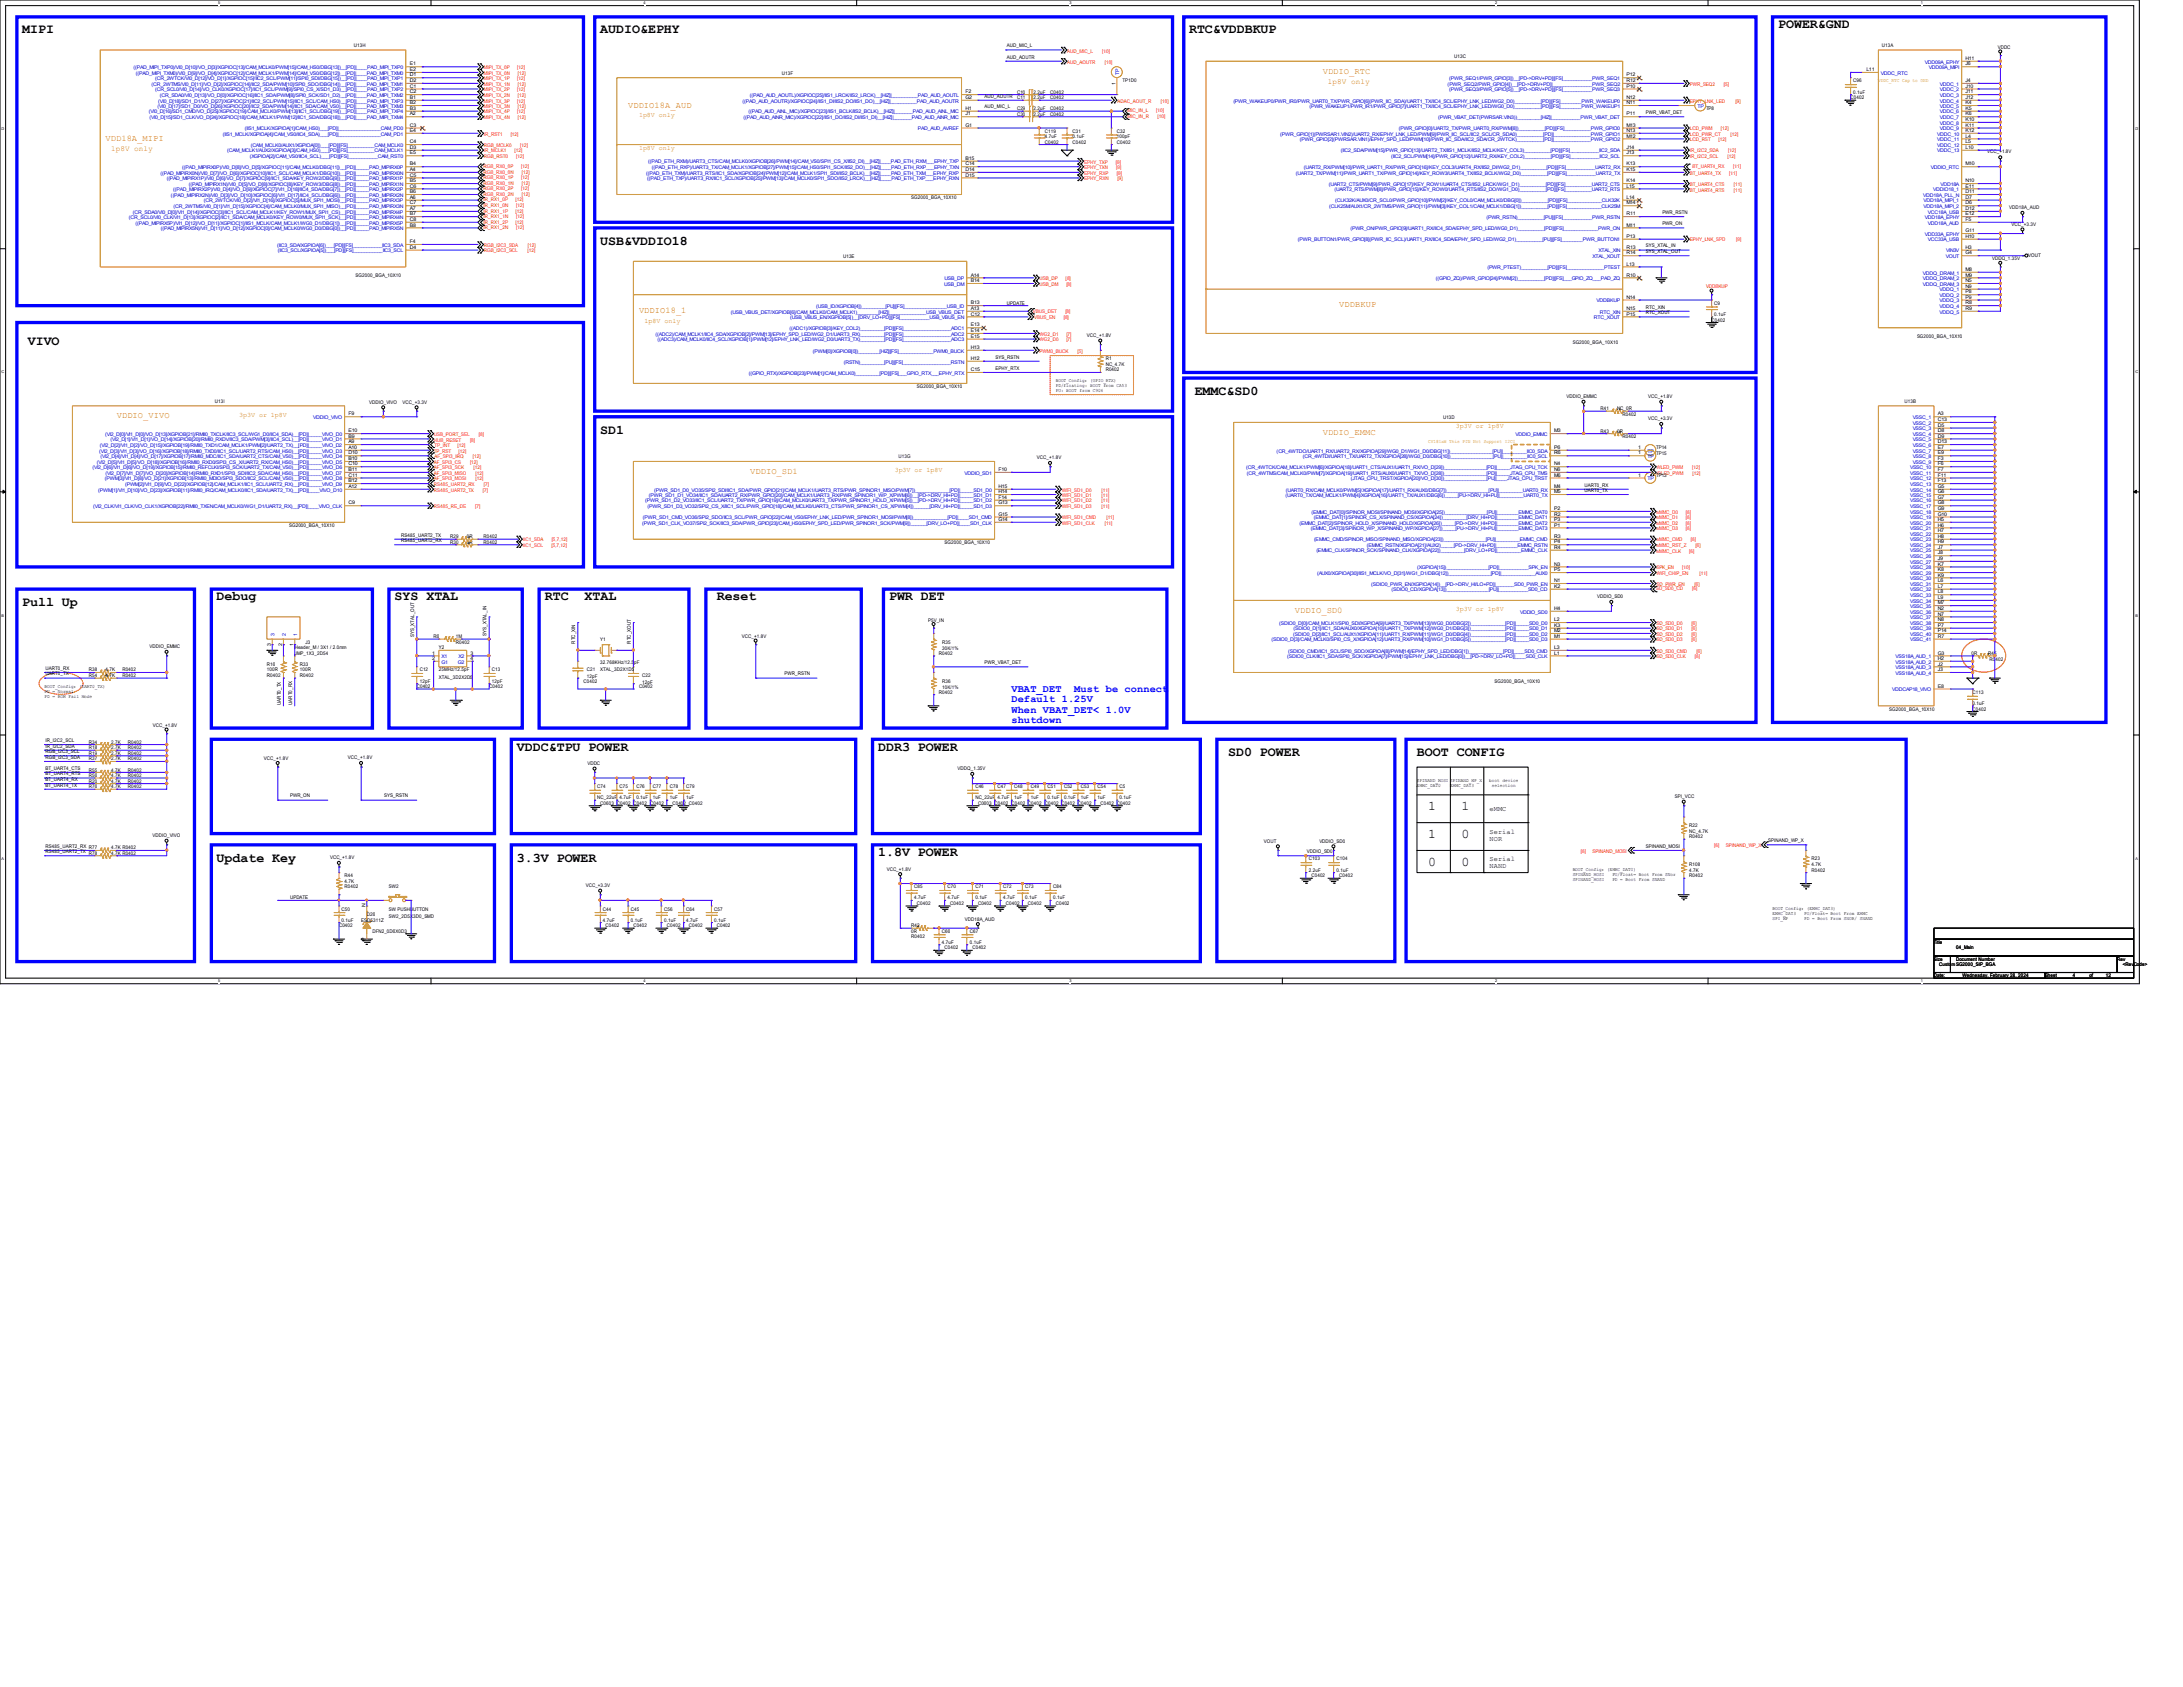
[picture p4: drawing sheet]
<svg xmlns="http://www.w3.org/2000/svg" width="279mm" height="216mm" viewBox="0 0 279 216" stroke-linecap="round" stroke-linejoin="round" font-family="sans-serif">
<defs><g id="words">
<g font-size="1.7">
<text x="2.8" y="4.3">MIPI</text>
<text x="76.8" y="4.3">AUDIO&amp;EPHY</text>
<text x="152.2" y="4.3">RTC&amp;VDDBKUP</text>
<text x="227.6" y="3.6">POWER&amp;GND</text>
<text x="76.8" y="31.3">USB&amp;VDDIO18</text>
<text x="3.6" y="44.1">VIVO</text>
<text x="152.9" y="50.5">EMMC&amp;SD0</text>
<text x="76.8" y="55.5">SD1</text>
<text x="2.8" y="77.6">Pull Up</text>
<text x="27.7" y="76.8">Debug</text>
<text x="50.5" y="76.8">SYS XTAL</text>
<text x="69.7" y="76.8">RTC</text>
<text x="74.8" y="76.8">XTAL</text>
<text x="91.7" y="76.8">Reset</text>
<text x="113.8" y="76.8">PWR DET</text>
<text x="66.2" y="96.1">VDDC&amp;TPU POWER</text>
<text x="112.4" y="96.1">DDR3 POWER</text>
<text x="157.2" y="96.7">SD0 POWER</text>
<text x="181.4" y="96.7">BOOT CONFIG</text>
<text x="182.8" y="103.7">1</text>
<text x="182.8" y="107.3">1</text>
<text x="187.1" y="107.3">0</text>
<text x="187.1" y="103.7">1</text>
<text x="27.7" y="110.3">Update Key</text>
<text x="66.2" y="110.3">3.3V POWER</text>
<text x="112.4" y="109.6">1.8V POWER</text>
<text x="182.8" y="110.8">0</text>
<text x="187.1" y="110.8">0</text>
</g>
<g font-size="1.3" fill="#00f">
<text x="129.5" y="88.6">VBAT_DET</text>
<text x="129.5" y="89.9">Default 1.25V</text>
<text x="137.5" y="88.6">Must be connect</text>
<text x="129.5" y="91.2">When VBAT_DET&lt; 1.0V</text>
<text x="129.5" y="92.5">shutdown</text>
</g>
<g font-size="1.1" fill="#cc8006">
<text x="169.3" y="9.5">VDDIO_RTC</text>
<text x="13.5" y="18">VDD18A_MIPI</text>
<text x="80.4" y="13.8">VDDIO18A_AUD</text>
<text x="81.8" y="40">VDDIO18_1</text>
<text x="171.4" y="39.3">VDDBKUP</text>
<text x="14.9" y="53.6">VDDIO_VIVO</text>
<text x="169.3" y="55.7">VDDIO_EMMC</text>
<text x="96" y="60.7">VDDIO_SD1</text>
<text x="165.7" y="78.4">VDDIO_SD0</text>
</g>
<g font-size="1" fill="#cc8006">
<text x="170" y="10.8">1p8V only</text>
<text x="14.2" y="19.3">1p8V only</text>
</g>
<g font-size=".9">
<text x="190.6" y="106.7">Serial</text>
<text x="190.6" y="107.6">NOR</text>
<text x="190.6" y="103.8">eMMC</text>
<text x="190.6" y="110.2">Serial</text>
<text x="190.6" y="111.1">NAND</text>
</g>
<g font-size=".8" fill="#cc8006">
<text x="81.8" y="14.9">1p8V only</text>
<text x="81.8" y="19.2">1p8V only</text>
<text x="82.5" y="41.3">1p8V only</text>
<text x="30.6" y="53.3">3p3V or 1p8V</text>
<text x="186.4" y="54.8">3p3V or 1p8V</text>
<text x="114.5" y="60.5">3p3V or 1p8V</text>
<text x="186.4" y="78.2">3p3V or 1p8V</text>
</g>
<g font-size=".6" fill="#00c">
<text x="17.1" y="8.8">((PAD_MIPI_TXP0)/VI0_D[10]/VO_D[3]/XGPIOC[13]/CAM_MCLK0/PWM[15]/CAM_HS0/DBG[13])__[PD]|____PAD_MIPI_TXP0</text>
<text x="17.4" y="9.6">((PAD_MIPI_TXM0)/VI0_D[9]/VO_D[4]/XGPIOC[12]/CAM_MCLK1/PWM[14]/CAM_VS0/DBG[12])__[PD]|____PAD_MIPI_TXM0</text>
<text x="19.4" y="11">(CR_2WTMS/VI0_D[11]/VO_D[2]/XGPIOC[14]/IIC2_SDA/PWM[10]/SPI0_SDO/DBG[14])__[PD]|____PAD_MIPI_TXM1</text>
<text x="19.9" y="10.2">(CR_2WTCK/VI0_D[12]/VO_D[1]/XGPIOC[15]/IIC2_SCL/PWM[11]/SPI0_SDI/DBG[15])__[PD]|____PAD_MIPI_TXP1</text>
<text x="19.9" y="11.7">(CR_SCL0/VI0_D[14]/VO_CLK0/XGPIOC[17]/IIC1_SCL/PWM[9]/SPI0_CS_X/SD1_D3)__[PD]|____PAD_MIPI_TXP2</text>
<text x="143.3" y="9.6" transform="rotate(-90 143.3 9.6)">TP</text>
<text x="185.3" y="11">(PWR_SEQ2/PWR_GPIO[4])__[PD-&gt;DRV+PD]|_______________PWR_SEQ2</text>
<text x="185.5" y="10.2">(PWR_SEQ1/PWR_GPIO[3])__[PD-&gt;DRV+PD]|[FS]___________PWR_SEQ1</text>
<text x="185.5" y="11.7">(PWR_SEQ3/PWR_GPIO[5])__[PD-&gt;DRV+PD]|[FS]___________PWR_SEQ3</text>
<text x="240.7" y="9.6">VDDC_RTC</text>
<text x="246.4" y="8.1">VDD09A_EPHY</text>
<text x="246.9" y="8.8">VDD09A_MIPI</text>
<text x="248.3" y="11">VDDC_1</text>
<text x="248.3" y="11.7">VDDC_2</text>
<text x="19" y="14.5">(VI0_D[16]/SD1_CMD/VO_D[25]/XGPIOC[19]/CAM_MCLK0/PWM[13]/IIC1_SCL/DBG[19])__[PD]|____PAD_MIPI_TXP4</text>
<text x="19.1" y="15.2">(VI0_D[15]/SD1_CLK/VO_D[24]/XGPIOC[18]/CAM_MCLK1/PWM[12]/IIC1_SDA/DBG[18])__[PD]|____PAD_MIPI_TXM4</text>
<text x="20.1" y="13.8">(VI0_D[17]/SD1_D0/VO_D[26]/XGPIOC[20]/IIC2_SDA/PWM[14]/IIC1_SDA/CAM_VS0)__[PD]|____PAD_MIPI_TXM3</text>
<text x="20.2" y="13.1">(VI0_D[18]/SD1_D1/VO_D[27]/XGPIOC[21]/IIC2_SCL/PWM[15]/IIC1_SCL/CAM_HS0)__[PD]|____PAD_MIPI_TXP3</text>
<text x="20.4" y="12.4">(CR_SDA0/VI0_D[13]/VO_D[0]/XGPIOC[16]/IIC1_SDA/PWM[8]/SPI0_SCK/SD1_D2)__[PD]|____PAD_MIPI_TXM2</text>
<text x="28.5" y="17.4">(IIS1_MCLK/XGPIOA[4]/CAM_VS0/IIC4_SDA)___[PD]|________________CAM_PD1</text>
<text x="31.3" y="16.7">(IIS1_MCLK/XGPIOA[1]/CAM_HS0)___[PD]|________________CAM_PD0</text>
<text x="95" y="13.1">((PAD_AUD_AOUTR)/XGPIOC[24]/IIS1_DI/IIS2_DO/IIS1_DO)__[HIZ]|__________PAD_AUD_AOUTR</text>
<text x="95.2" y="15.2">((PAD_AUD_AINR_MIC)/XGPIOC[22]/IIS1_DO/IIS2_DI/IIS1_DI)__[HIZ]|_______PAD_AUD_AINR_MIC</text>
<text x="95.8" y="14.5">((PAD_AUD_AINL_MIC)/XGPIOC[23]/IIS1_BCLK/IIS2_BCLK)__[HIZ]|_______PAD_AUD_AINL_MIC</text>
<text x="96" y="12.4">((PAD_AUD_AOUTL)/XGPIOC[25]/IIS1_LRCK/IIS2_LRCK)__[HIZ]|__________PAD_AUD_AOUTL</text>
<text x="117.5" y="16.7">PAD_AUD_AVREF</text>
<text x="157.9" y="13.1">(PWR_WAKEUP0/PWR_IR0/PWR_UART0_TX/PWR_GPIO[6](PWR_IIC_SDA)/UART1_TX/IIC4_SCL/EPHY_LNK_LED/WG2_D0)__________[PD]|[FS]________PWR_WAKEUP0</text>
<text x="163.9" y="17.4">(PWR_GPIO[1](PWRSAR1.VIN2)/UART2_RX/EPHY_LNK_LED/PWM[9]/PWR_IIC_SCL/IIC2_SCL/CR_SDA0)__________[PD]|______________PWR_GPIO1</text>
<text x="167.6" y="13.8">(PWR_WAKEUP1/PWR_IR1/PWR_GPIO[7]/UART1_TX/IIC4_SCL/EPHY_LNK_LED/WG0_D0)__________[PD]|[FS]________PWR_WAKEUP1</text>
<text x="179" y="16.7">(PWR_GPIO[0]/UART2_TX/PWR_UART0_RX/PWM[8])__________[PD]|[FS]__________PWR_GPIO0</text>
<text x="184.1" y="15.2">(PWR_VBAT_DET(PWRSAR.VIN3))_________[HIZ]|___________PWR_VBAT_DET</text>
<text x="217.2" y="13.8">TP</text>
<text x="247.9" y="17.4">VDDC_10</text>
<text x="248.3" y="12.4">VDDC_3</text>
<text x="248.3" y="13.1">VDDC_4</text>
<text x="248.3" y="13.8">VDDC_5</text>
<text x="248.3" y="14.5">VDDC_6</text>
<text x="248.3" y="15.2">VDDC_7</text>
<text x="248.3" y="16">VDDC_8</text>
<text x="248.3" y="16.7">VDDC_9</text>
<text x="20.5" y="22.4">((PAD_MIPIRX0N)/VI0_D[7]/VO_D[6]/XGPIOC[10]/IIC1_SCL/CAM_MCLK1/DBG[10])__[PD]|_____PAD_MIPIRX0N</text>
<text x="21.3" y="23.1">((PAD_MIPIRX1P)/VI0_D[6]/VO_D[7]/XGPIOC[9]/IIC1_SDA/KEY_ROW2/DBG[9])__[PD]|_____PAD_MIPIRX1P</text>
<text x="23.3" y="21.6">((PAD_MIPIRX0P)/VI0_D[8]/VO_D[5]/XGPIOC[11]/CAM_MCLK0/DBG[11])__[PD]|_____PAD_MIPIRX0P</text>
<text x="24.2" y="23.8">((PAD_MIPIRX1N)/VI0_D[5]/VO_D[8]/XGPIOC[8]/KEY_ROW3/DBG[8])__[PD]|_____PAD_MIPIRX1N</text>
<text x="29.1" y="19.5">(CAM_MCLK1/AUX2/XGPIOA[3]/CAM_HS0)___[PD]|[FS]__________CAM_MCLK1</text>
<text x="32" y="20.2">(XGPIOA[2]/CAM_VS0/IIC4_SCL)___[PD]|[FS]___________CAM_RST0</text>
<text x="32.1" y="18.8">(CAM_MCLK0/AUX1/XGPIOA[0])___[PD]|[FS]__________CAM_MCLK0</text>
<text x="82.7" y="22.4">((PAD_ETH_TXM)/UART3_RTS/IIC1_SDA/XGPIOB[24]/PWM[12]/CAM_MCLK1/SPI1_SDI/IIS2_BCLK)__[HIZ]|____PAD_ETH_TXM___EPHY_RXP</text>
<text x="82.8" y="23.1">((PAD_ETH_TXP)/UART3_RX/IIC1_SCL/XGPIOB[25]/PWM[13]/CAM_MCLK0/SPI1_SDO/IIS2_LRCK)__[HIZ]|____PAD_ETH_TXP___EPHY_RXN</text>
<text x="83" y="20.9">((PAD_ETH_RXM)/UART3_CTS/CAM_MCLK0/XGPIOB[26]/PWM[14]/CAM_VS0/SPI1_CS_X/IIS2_DI)__[HIZ]|____PAD_ETH_RXM___EPHY_TXP</text>
<text x="83.4" y="21.6">((PAD_ETH_RXP)/UART3_TX/CAM_MCLK1/XGPIOB[27]/PWM[15]/CAM_HS0/SPI1_SCK/IIS2_DO)__[HIZ]|____PAD_ETH_RXP___EPHY_TXN</text>
<text x="165.9" y="22.4">(UART2_TX/PWM[11]/PWR_UART1_TX/PWR_GPIO[14]/KEY_ROW3/UART4_TX/IIS2_BCLK/WG2_D0)__________[PD]|[FS]___________UART2_TX</text>
<text x="166.4" y="18.1">(PWR_GPIO[2](PWRSAR.VIN1)/EPHY_SPD_LED/PWM[10]/PWR_IIC_SDA/IIC2_SDA/CR_2WTCK)__________[PD]|______________PWR_GPIO2</text>
<text x="166.9" y="21.6">(UART2_RX/PWM[10]/PWR_UART1_RX/PWR_GPIO[16]/KEY_COL3/UART4_RX/IIS2_DI/WG2_D1)__________[PD]|[FS]___________UART2_RX</text>
<text x="170.1" y="23.8">(UART2_CTS/PWM[9]/PWR_GPIO[17]/KEY_ROW1/UART4_CTS/IIS2_LRCK/WG1_D1)__________[PD]|[FS]__________UART2_CTS</text>
<text x="171.6" y="19.5">(IIC2_SDA/PWM[15]/PWR_GPIO[13]/UART2_TX/IIS1_MCLK/IIS2_MCLK/KEY_COL3)__________[PD]|[FS]___________IIC2_SDA</text>
<text x="178" y="20.2">(IIC2_SCL/PWM[14]/PWR_GPIO[12]/UART2_RX/KEY_COL2)__________[PD]|[FS]___________IIC2_SCL</text>
<text x="247.1" y="21.6">VDDIO_RTC</text>
<text x="247.9" y="18.1">VDDC_11</text>
<text x="247.9" y="18.8">VDDC_12</text>
<text x="247.9" y="19.5">VDDC_13</text>
<text x="248.4" y="23.8">VDD18A</text>
<text x="16.5" y="28">(CR_SCL0/VI0_CLK/VI1_D[13]/XGPIOC[2]/IIC1_SDA/CAM_MCLK0/KEY_ROW0/MUX_SPI1_SCK)__[PD]|_____PAD_MIPIRX4N</text>
<text x="17" y="27.3">(CR_SDA0/VI0_D[0]/VI1_D[14]/XGPIOC[3]/IIC1_SCL/CAM_MCLK1/KEY_ROW1/MUX_SPI1_CS)__[PD]|_____PAD_MIPIRX4P</text>
<text x="17.4" y="28.7">((PAD_MIPIRX5P)/VI1_D[12]/VO_D[11]/XGPIOC[1]/IIS1_MCLK/CAM_MCLK1/WG0_D1/DBG[1])__[PD]|_____PAD_MIPIRX5P</text>
<text x="20.6" y="29.5">((PAD_MIPIRX5N)/VI1_D[11]/VO_D[12]/XGPIOC[0]/CAM_MCLK0/WG0_D0/DBG[0])__[PD]|_____PAD_MIPIRX5N</text>
<text x="21.9" y="25.2">((PAD_MIPIRX2N)/VI0_D[3]/VO_D[10]/XGPIOC[6]/VI1_D[17]/IIC4_SCL/DBG[6])__[PD]|_____PAD_MIPIRX2N</text>
<text x="22.2" y="24.5">((PAD_MIPIRX2P)/VI0_D[4]/VO_D[9]/XGPIOC[7]/VI1_D[18]/IIC4_SDA/DBG[7])__[PD]|_____PAD_MIPIRX2P</text>
<text x="22.2" y="26.6">(CR_2WTMS/VI0_D[1]/VI1_D[15]/XGPIOC[4]/CAM_MCLK0/MUX_SPI1_MISO)__[PD]|_____PAD_MIPIRX3N</text>
<text x="26.1" y="25.9">(CR_2WTCK/VI0_D[2]/VI1_D[16]/XGPIOC[5]/MUX_SPI1_MOSI)__[PD]|_____PAD_MIPIRX3P</text>
<text x="170.1" y="26.6">(CLK25M/AUX1/CR_2WTMS/PWR_GPIO[11]/PWM[3]/KEY_COL1/CAM_MCLK1/DBG[1])__________[PD]|[FS]_____________CLK25M</text>
<text x="170.8" y="24.5">(UART2_RTS/PWM[8]/PWR_GPIO[15]/KEY_ROW0/UART4_RTS/IIS2_DO/WG1_D0)__________[PD]|[FS]__________UART2_RTS</text>
<text x="170.9" y="25.9">(CLK32K/AUX0/CR_SCL0/PWR_GPIO[10]/PWM[2]/KEY_COL0/CAM_MCLK0/DBG[0])__________[PD]|[FS]_____________CLK32K</text>
<text x="172.8" y="29.5">(PWR_ON/PWR_GPIO[9]/UART1_RX/IIC4_SDA/EPHY_SPD_LED/WG0_D1)__________[PD]|[FS]_____________PWR_ON</text>
<text x="190.2" y="28">(PWR_RSTN)__________[PU]|[FS]___________PWR_RSTN</text>
<text x="246.2" y="25.2">VDD18A_PLL_N</text>
<text x="246.2" y="25.9">VDD18A_MIPI_1</text>
<text x="246.2" y="26.6">VDD18A_MIPI_2</text>
<text x="246.4" y="28">VDD18A_EPHY</text>
<text x="246.7" y="27.3">VCC18A_USB</text>
<text x="246.7" y="28.7">VDD18A_AUD</text>
<text x="247.4" y="24.5">VDDIO18_1</text>
<text x="35.5" y="31.6">(IIC3_SDA/XGPIOA[6])___[PD]|[FS]___________IIC3_SDA</text>
<text x="35.6" y="32.3">(IIC3_SCL/XGPIOA[5])___[PD]|[FS]___________IIC3_SCL</text>
<text x="120.9" y="35.9">USB_DP</text>
<text x="166.1" y="30.9">(PWR_BUTTON1/PWR_GPIO[8](PWR_IIC_SCL)/UART1_RX/IIC4_SDA/EPHY_SPD_LED/WG2_D1)__________[PU]|[FS]________PWR_BUTTON1</text>
<text x="183.8" y="35.9">((GPIO_ZQ)/PWR_GPIO[24]/PWM[2])__________[PD]|[FS]___GPIO_ZQ___PAD_ZQ</text>
<text x="190.4" y="34.5">(PWR_PTEST)__________[PD]|[FS]______________PTEST</text>
<text x="203.8" y="33">XTAL_XOUT</text>
<text x="204.6" y="32.3">XTAL_XIN</text>
<text x="246.1" y="35.1">VDDQ_DRAM_1</text>
<text x="246.1" y="35.9">VDDQ_DRAM_2</text>
<text x="246.4" y="30.2">VDD33A_EPHY</text>
<text x="246.7" y="30.9">VCC33A_USB</text>
<text x="249" y="33">VOUT</text>
<text x="249.1" y="32.3">VIN3V</text>
<text x="93.6" y="40.1">(USB_VBUS_DET/XGPIOB[6]/CAM_MCLK0/CAM_MCLK1)________[HIZ]|______________USB_VBUS_DET</text>
<text x="101.1" y="40.9">(USB_VBUS_EN/XGPIOB[5])__[DRV_LO+PD]|[FS]___________USB_VBUS_EN</text>
<text x="104.5" y="39.4">(USB_ID/XGPIOB[4])_________[PU]|[FS]________________USB_ID</text>
<text x="120.9" y="36.6">USB_DM</text>
<text x="204" y="40.9">RTC_XOUT</text>
<text x="204.3" y="38.7">VDDBKUP</text>
<text x="204.8" y="40.1">RTC_XIN</text>
<text x="246.1" y="36.6">VDDQ_DRAM_3</text>
<text x="248.2" y="37.3">VDDQ_1</text>
<text x="248.2" y="38">VDDQ_2</text>
<text x="248.2" y="38.7">VDDQ_3</text>
<text x="248.2" y="39.4">VDDQ_4</text>
<text x="248.2" y="40.1">VDDQ_5</text>
<text x="83.9" y="43">((ADC2)/CAM_MCLK1/IIC4_SDA/XGPIOB[2]/PWM[13]/EPHY_SPD_LED/WG2_D1/UART3_RX)_________[PD]|[FS]__________________ADC2</text>
<text x="84.2" y="43.7">((ADC3)/CAM_MCLK0/IIC4_SCL/XGPIOB[1]/PWM[12]/EPHY_LNK_LED/WG2_D0/UART3_TX)_________[PD]|[FS]__________________ADC3</text>
<text x="95.8" y="48">((GPIO_RTX)/XGPIOB[23]/PWM[1]/CAM_MCLK0)_________[PD]|[FS]___GPIO_RTX___EPHY_RTX</text>
<text x="101" y="42.2">((ADC1)/XGPIOB[3]/KEY_COL2)_________[PD]|[FS]__________________ADC1</text>
<text x="104.1" y="45.1">(PWM[0]/XGPIOB[0])________[HIZ]|[FS]_____________PWM0_BUCK</text>
<text x="108" y="46.5">(RSTN)_________[PU]|[FS]__________________RSTN</text>
<text x="40.1" y="53.6">VDDIO_VIVO</text>
<text x="244.8" y="53.6">VSSC_1</text>
<text x="12.4" y="59.3">(VI2_D[5]/VI1_D[5]/VO_D[18]/XGPIOB[16]/RMII0_RXD0/SPI3_CS_X/UART2_RX/CAM_HS0)__[PD]|_____VIVO_D5</text>
<text x="12.7" y="57.9">(VI2_D[3]/VI1_D[3]/VO_D[16]/XGPIOB[18]/RMII0_TXD0/IIC1_SCL/UART2_RTS/CAM_HS0)__[PD]|_____VIVO_D3</text>
<text x="12.8" y="57.2">(VI2_D[2]/VI1_D[2]/VO_D[15]/XGPIOB[19]/RMII0_TXD1/CAM_MCLK1/PWM[2]/UART2_TX)__[PD]|_____VIVO_D2</text>
<text x="12.9" y="58.6">(VI2_D[4]/VI1_D[4]/VO_D[17]/XGPIOB[17]/RMII0_MDC/IIC1_SDA/UART2_CTS/CAM_VS0)__[PD]|_____VIVO_D4</text>
<text x="13.5" y="55.8">(VI2_D[0]/VI1_D[0]/VO_D[13]/XGPIOB[21]/RMII0_TXCLK/IIC3_SCL/WG1_D0/IIC4_SDA)__[PD]|_____VIVO_D0</text>
<text x="14.1" y="56.5">(VI2_D[1]/VI1_D[1]/VO_D[14]/XGPIOB[20]/RMII0_RXDV/IIC3_SDA/PWM[3]/IIC4_SCL)__[PD]|_____VIVO_D1</text>
<text x="163.4" y="57.9">(CR_4WTDO/UART1_RX/UART2_RX/XGPIOA[29]/WG0_D1/WG1_D0/DBG[11])________________[PU]|_________IIC0_SDA</text>
<text x="166.7" y="58.6">(CR_4WTDI/UART1_TX/UART2_TX/XGPIOA[28]/WG0_D0/DBG[10])________________[PU]|_________IIC0_SCL</text>
<text x="194" y="55.8">VDDIO_EMMC</text>
<text x="210.9" y="57.9">TP</text>
<text x="210.9" y="58.6">TP</text>
<text x="244.8" y="54.4">VSSC_2</text>
<text x="244.8" y="55.1">VSSC_3</text>
<text x="244.8" y="55.8">VSSC_4</text>
<text x="244.8" y="56.5">VSSC_5</text>
<text x="244.8" y="57.2">VSSC_6</text>
<text x="244.8" y="57.9">VSSC_7</text>
<text x="244.8" y="58.6">VSSC_8</text>
<text x="244.8" y="59.3">VSSC_9</text>
<text x="11.9" y="60">(VI2_D[6]/VI1_D[6]/VO_D[19]/XGPIOB[15]/RMII0_REFCLKI/SPI3_SCK/UART2_TX/CAM_VS0)__[PD]|_____VIVO_D6</text>
<text x="11.9" y="65">(VI2_CLK/VI1_CLK/VO_CLK1/XGPIOB[22]/RMII0_TXEN/CAM_MCLK0/WG1_D1/UART2_RX)__[PD]|____VIVO_CLK</text>
<text x="12.6" y="62.9">(PWM[1]/VI1_D[10]/VO_D[23]/XGPIOB[11]/RMII0_IRQ/CAM_MCLK0/IIC1_SDA/UART2_TX)__[PD]|____VIVO_D10</text>
<text x="13.4" y="61.5">(PWM[3]/VI1_D[8]/VO_D[21]/XGPIOB[13]/RMII0_MDIO/SPI3_SDO/IIC2_SCL/CAM_VS0)__[PD]|_____VIVO_D8</text>
<text x="13.5" y="60.7">(VI2_D[7]/VI1_D[7]/VO_D[20]/XGPIOB[14]/RMII0_RXD1/SPI3_SDI/IIC2_SDA/CAM_HS0)__[PD]|_____VIVO_D7</text>
<text x="16" y="62.2">(PWM[2]/VI1_D[9]/VO_D[22]/XGPIOB[12]/CAM_MCLK1/IIC1_SCL/UART2_RX)__[PD]|_____VIVO_D9</text>
<text x="82.6" y="64.3">(PWR_SD1_D2_VO33/IIC1_SCL/UART2_TX/PWR_GPIO[19]/CAM_MCLK0/UART3_TX/PWR_SPINOR1_HOLD_X/PWM[5])__[PD-&gt;DRV_HI+PD]|_____SD1_D2</text>
<text x="82.9" y="65">(PWR_SD1_D3_VO32/SPI2_CS_X/IIC1_SCL/PWR_GPIO[18]/CAM_MCLK0/UART3_CTS/PWR_SPINOR1_CS_X/PWM[4])______[DRV_HI+PD]|_____SD1_D3</text>
<text x="83.1" y="63.6">(PWR_SD1_D1_VO34/IIC1_SDA/UART2_RX/PWR_GPIO[20]/CAM_MCLK1/UART3_RX/PWR_SPINOR1_WP_X/PWM[6])__[PD-&gt;DRV_HI+PD]|_____SD1_D1</text>
<text x="83.7" y="62.9">(PWR_SD1_D0_VO35/SPI2_SDI/IIC1_SDA/PWR_GPIO[21]/CAM_MCLK1/UART3_RTS/PWR_SPINOR1_MISO/PWM[7])_____________[PD]|_____SD1_D0</text>
<text x="123.4" y="60.7">VDDIO_SD1</text>
<text x="159.5" y="60">(CR_4WTCK/CAM_MCLK1/PWM[6]/XGPIOA[18]/UART1_CTS/AUX1/UART1_RX/VO_D[29])________________[PD]|_____JTAG_CPU_TCK</text>
<text x="159.6" y="60.7">(CR_4WTMS/CAM_MCLK0/PWM[7]/XGPIOA[19]/UART1_RTS/AUX0/UART1_TX/VO_D[28])________________[PD]|_____JTAG_CPU_TMS</text>
<text x="164.5" y="63.6">(UART0_TX/CAM_MCLK1/PWM[4]/XGPIOA[16]/UART1_TX/AUX1/DBG[6])_____[PU-&gt;DRV_HI+PU]|_________UART0_TX</text>
<text x="164.6" y="62.9">(UART0_RX/CAM_MCLK0/PWM[5]/XGPIOA[17]/UART1_RX/AUX0/DBG[7])________________[PU]|_________UART0_RX</text>
<text x="167.8" y="65.7">(EMMC_DAT[0]/SPINOR_MOSI/SPINAND_MOSI/XGPIOA[25])________________[PU]|________EMMC_DAT0</text>
<text x="172.9" y="61.5">(JTAG_CPU_TRST/XGPIOA[20]/VO_D[30])________________[PU]|____JTAG_CPU_TRST</text>
<text x="210.9" y="61.5">TP</text>
<text x="244.5" y="60">VSSC_10</text>
<text x="244.5" y="60.7">VSSC_11</text>
<text x="244.5" y="61.5">VSSC_12</text>
<text x="244.5" y="62.2">VSSC_13</text>
<text x="244.5" y="62.9">VSSC_14</text>
<text x="244.5" y="63.6">VSSC_15</text>
<text x="244.5" y="64.3">VSSC_16</text>
<text x="244.5" y="65">VSSC_17</text>
<text x="244.5" y="65.7">VSSC_18</text>
<text x="82.2" y="67.1">(PWR_SD1_CLK_VO37/SPI2_SCK/IIC3_SDA/PWR_GPIO[23]/CAM_HS0/EPHY_SPD_LED/PWR_SPINOR1_SCK/PWM[9])______[DRV_LO+PD]|____SD1_CLK</text>
<text x="82.3" y="66.5">(PWR_SD1_CMD_VO36/SPI2_SDO/IIC3_SCL/PWR_GPIO[22]/CAM_VS0/EPHY_LNK_LED/PWR_SPINOR1_MOSI/PWM[8])_____________[PD]|____SD1_CMD</text>
<text x="166.3" y="67.1">(EMMC_DAT[2]/SPINOR_HOLD_X/SPINAND_HOLD/XGPIOA[26])_____[PD-&gt;DRV_HI+PD]|________EMMC_DAT2</text>
<text x="167.8" y="67.9">(EMMC_DAT[3]/SPINOR_WP_X/SPINAND_WP/XGPIOA[27])_____[PU-&gt;DRV_HI+PU]|________EMMC_DAT3</text>
<text x="168.1" y="66.5">(EMMC_DAT[1]/SPINOR_CS_X/SPINAND_CS/XGPIOA[24])_________[DRV_HI+PD]|________EMMC_DAT1</text>
<text x="168.2" y="69.3">(EMMC_CMD/SPINOR_MISO/SPINAND_MISO/XGPIOA[23])________________[PU]|_________EMMC_CMD</text>
<text x="168.5" y="70.7">(EMMC_CLK/SPINOR_SCK/SPINAND_CLK/XGPIOA[22])_________[DRV_LO+PD]|_________EMMC_CLK</text>
<text x="175" y="70">(EMMC_RSTN/XGPIOA[21]/AUX2)_____[PD-&gt;DRV_HI+PD]|________EMMC_RSTN</text>
<text x="244.5" y="66.5">VSSC_19</text>
<text x="244.5" y="67.1">VSSC_20</text>
<text x="244.5" y="67.9">VSSC_21</text>
<text x="244.5" y="68.6">VSSC_22</text>
<text x="244.5" y="69.3">VSSC_23</text>
<text x="244.5" y="70">VSSC_24</text>
<text x="244.5" y="70.7">VSSC_25</text>
<text x="244.5" y="71.4">VSSC_26</text>
<text x="168.6" y="73.6">(AUX0/XGPIOA[30]/IIS1_MCLK/VO_D[31]/WG1_D1/DBG[12])________________[PD]|_____________AUX0</text>
<text x="175.5" y="75">(SDIO0_PWR_EN/XGPIOA[14])__[PD-&gt;DRV_HI/LO+PD]|_______SD0_PWR_EN</text>
<text x="178.1" y="75.7">(SDIO0_CD/XGPIOA[13])________________[PU]|___________SD0_CD</text>
<text x="181.4" y="72.9">(XGPIOA[15])________________[PD]|___________SPK_EN</text>
<text x="244.5" y="72.1">VSSC_27</text>
<text x="244.5" y="72.9">VSSC_28</text>
<text x="244.5" y="73.6">VSSC_29</text>
<text x="244.5" y="74.3">VSSC_30</text>
<text x="244.5" y="75">VSSC_31</text>
<text x="244.5" y="75.7">VSSC_32</text>
<text x="244.5" y="76.4">VSSC_33</text>
<text x="244.5" y="77.1">VSSC_34</text>
<text x="244.5" y="77.8">VSSC_35</text>
<text x="35.1" y="81.4" transform="rotate(-90 35.1 81.4)">3</text>
<text x="36.6" y="81.4" transform="rotate(-90 36.6 81.4)">2</text>
<text x="38" y="81.4" transform="rotate(-90 38 81.4)">1</text>
<text x="162.7" y="82.1">(SDIO0_D[3]/CAM_MCLK0/SPI0_CS_X/XGPIOA[12]/UART3_RX/PWM[10]/WG1_D1/DBG[5])_____________[PD]|_____SD0_D3</text>
<text x="163.7" y="80">(SDIO0_D[0]/CAM_MCLK1/SPI0_SDI/XGPIOA[9]/UART3_TX/PWM[13]/WG0_D0/DBG[2])_____________[PD]|_____SD0_D0</text>
<text x="164.9" y="83.5">(SDIO0_CMD/IIC1_SCL/SPI0_SDO/XGPIOA[8]/PWM[14]/EPHY_SPD_LED/DBG[1])_____________[PD]|____SD0_CMD</text>
<text x="165.5" y="81.4">(SDIO0_D[2]/IIC1_SCL/AUX1/XGPIOA[11]/UART1_RX/PWM[11]/WG1_D0/DBG[4])_____________[PD]|_____SD0_D2</text>
<text x="165.6" y="80.7">(SDIO0_D[1]/IIC1_SDA/AUX0/XGPIOA[10]/UART1_TX/PWM[12]/WG0_D1/DBG[3])_____________[PD]|_____SD0_D1</text>
<text x="194.6" y="78.5">VDDIO_SD0</text>
<text x="244.5" y="78.5">VSSC_36</text>
<text x="244.5" y="79.2">VSSC_37</text>
<text x="244.5" y="80">VSSC_38</text>
<text x="244.5" y="80.7">VSSC_39</text>
<text x="244.5" y="81.4">VSSC_40</text>
<text x="244.5" y="82.1">VSSC_41</text>
<text x="56.5" y="84.2">X1</text>
<text x="56.5" y="84.9">G1</text>
<text x="58.6" y="84.9">G2</text>
<text x="58.7" y="84.2">X2</text>
<text x="164.8" y="84.2">(SDIO0_CLK/IIC1_SDA/SPI0_SCK/XGPIOA[7]/PWM[15]/EPHY_LNK_LED/DBG[0])__[PD-&gt;DRV_LO+PD]|____SD0_CLK</text>
<text x="242.2" y="88.5">VDDCAP18_VIVO</text>
<text x="242.6" y="84.2">VSS18A_AUD_1</text>
<text x="242.6" y="84.9">VSS18A_AUD_2</text>
<text x="242.6" y="85.6">VSS18A_AUD_3</text>
<text x="242.6" y="86.4">VSS18A_AUD_4</text>
</g>
<g font-size=".6">
<text x="45.3" y="6">U13H</text>
<text x="52.4" y="8.4">E1</text>
<text x="52.4" y="9.1">E2</text>
<text x="52.4" y="9.8">D1</text>
<text x="52.4" y="10.5">D2</text>
<text x="52.4" y="11.2">C1</text>
<text x="52.4" y="11.9">C2</text>
<text x="100.1" y="9.6">U13F</text>
<text x="123.6" y="11.9">F2</text>
<text x="128.9" y="7.5">AUD_AOUTR</text>
<text x="128.9" y="6.1">AUD_MIC_L</text>
<text x="130.2" y="12">C10</text>
<text x="132.3" y="12">2.2uF</text>
<text x="134.4" y="12">C0402</text>
<text x="142.8" y="10.8" transform="rotate(-90 142.8 10.8)">1</text>
<text x="143.7" y="10.5">TP1D0</text>
<text x="186.1" y="7.4">U13C</text>
<text x="208.2" y="9.8">P12</text>
<text x="208.2" y="10.5">R12</text>
<text x="208.2" y="11.2">P10</text>
<text x="237.2" y="10.5">C96</text>
<text x="237.2" y="12">0.1uF</text>
<text x="238.9" y="9.1">L11</text>
<text x="240.9" y="6">U13A</text>
<text x="251.6" y="7.7">H11</text>
<text x="251.6" y="8.4">J6</text>
<text x="251.6" y="10.5">J4</text>
<text x="251.6" y="11.2">J10</text>
<text x="251.6" y="11.9">J11</text>
<text x="255.7" y="6.3">VDDC</text>
<text x="52.4" y="12.7">B1</text>
<text x="52.4" y="13.3">B2</text>
<text x="52.4" y="14.1">B3</text>
<text x="52.4" y="14.8">A2</text>
<text x="52.4" y="16.2">C3</text>
<text x="52.4" y="16.9">E4</text>
<text x="123.6" y="12.7">G2</text>
<text x="123.6" y="14.1">H1</text>
<text x="123.6" y="14.8">J1</text>
<text x="123.6" y="16.2">G1</text>
<text x="126" y="13.9">AUD_MIC_L</text>
<text x="126" y="12.5">AUD_AOUTR</text>
<text x="130.2" y="12.7">C11</text>
<text x="130.2" y="14.1">C29</text>
<text x="130.2" y="14.8">C30</text>
<text x="132.3" y="12.7">2.2uF</text>
<text x="132.3" y="14.1">2.2uF</text>
<text x="132.3" y="14.8">2.2uF</text>
<text x="133.7" y="17">C119</text>
<text x="133.7" y="17.7">4.7uF</text>
<text x="134.4" y="12.7">C0402</text>
<text x="134.4" y="14.1">C0402</text>
<text x="134.4" y="14.8">C0402</text>
<text x="137.3" y="17">C31</text>
<text x="137.3" y="17.7">0.1uF</text>
<text x="143" y="17">C32</text>
<text x="143" y="17.7">100pF</text>
<text x="208.2" y="12.7">N12</text>
<text x="208.2" y="13.3">N11</text>
<text x="208.2" y="14.8">P11</text>
<text x="208.2" y="16.2">M13</text>
<text x="208.2" y="16.9">N13</text>
<text x="208.2" y="17.6">M12</text>
<text x="210.6" y="14.6">PWR_VBAT_DET</text>
<text x="216.1" y="13.3">1</text>
<text x="218.3" y="14.1">TP8</text>
<text x="236.8" y="12.7">C0402</text>
<text x="251.6" y="12.7">J12</text>
<text x="251.6" y="13.3">K4</text>
<text x="251.6" y="14.1">K5</text>
<text x="251.6" y="14.8">K6</text>
<text x="251.6" y="15.5">K10</text>
<text x="251.6" y="16.2">K11</text>
<text x="251.6" y="16.9">K12</text>
<text x="251.6" y="17.6">L4</text>
<text x="52.4" y="18.3">C4</text>
<text x="52.4" y="19">D3</text>
<text x="52.4" y="19.8">E5</text>
<text x="52.4" y="21.2">B4</text>
<text x="52.4" y="21.9">A4</text>
<text x="52.4" y="22.6">C5</text>
<text x="52.4" y="23.3">B5</text>
<text x="123.6" y="20.4">B15</text>
<text x="123.6" y="21.2">C14</text>
<text x="123.6" y="21.9">D14</text>
<text x="123.6" y="22.6">D15</text>
<text x="133.7" y="18.4">C0402</text>
<text x="137.3" y="18.4">C0402</text>
<text x="143" y="18.4">C0402</text>
<text x="208.2" y="19">J14</text>
<text x="208.2" y="19.8">J13</text>
<text x="208.2" y="21.2">K13</text>
<text x="208.2" y="21.9">K15</text>
<text x="208.2" y="23.3">K14</text>
<text x="251.6" y="18.3">L5</text>
<text x="251.6" y="19">L10</text>
<text x="251.6" y="21.2">M10</text>
<text x="251.6" y="23.3">N10</text>
<text x="254.3" y="19.6">VCC_+1.8V</text>
<text x="52.4" y="24">C6</text>
<text x="52.4" y="24.7">B6</text>
<text x="52.4" y="25.4">A6</text>
<text x="52.4" y="26.2">C7</text>
<text x="52.4" y="26.9">A7</text>
<text x="52.4" y="27.6">B7</text>
<text x="52.4" y="28.3">C8</text>
<text x="52.4" y="29">B8</text>
<text x="116.6" y="25.5">SG2000_BGA_10X10</text>
<text x="208.2" y="24">L15</text>
<text x="208.2" y="25.4">L14</text>
<text x="208.2" y="26.2">M14</text>
<text x="208.2" y="27.6">R11</text>
<text x="208.2" y="29">M11</text>
<text x="212.8" y="27.4">PWR_RSTN</text>
<text x="212.8" y="28.8">PWR_ON</text>
<text x="251.6" y="24">E11</text>
<text x="251.6" y="24.7">D11</text>
<text x="251.6" y="25.4">D7</text>
<text x="251.6" y="26.2">D6</text>
<text x="251.6" y="26.9">D12</text>
<text x="251.6" y="27.6">E12</text>
<text x="251.6" y="28.3">F5</text>
<text x="251.6" y="29.7">G11</text>
<text x="257.2" y="26.8">VDD18A_AUD</text>
<text x="257.5" y="28.9">VCC_+3.3V</text>
<text x="45.5" y="35.4">SG2000_BGA_10X10</text>
<text x="52.4" y="31.1">F4</text>
<text x="52.4" y="31.8">D4</text>
<text x="107.9" y="33">U13E</text>
<text x="124.2" y="35.4">A14</text>
<text x="208.2" y="30.4">P13</text>
<text x="208.2" y="31.8">R13</text>
<text x="208.2" y="32.6">R14</text>
<text x="208.2" y="34">L13</text>
<text x="208.2" y="35.4">R10</text>
<text x="210.6" y="31.7">SYS_XTAL_IN</text>
<text x="210.6" y="32.4">SYS_XTAL_OUT</text>
<text x="251.6" y="30.4">H10</text>
<text x="251.6" y="31.8">H3</text>
<text x="251.6" y="32.6">G4</text>
<text x="251.6" y="34.7">M8</text>
<text x="251.6" y="35.4">M9</text>
<text x="255" y="33.3">VDDQ_1.35V</text>
<text x="259.6" y="32.9">VOUT</text>
<text x="124.2" y="36.1">B14</text>
<text x="124.2" y="38.9">B13</text>
<text x="124.2" y="39.7">A13</text>
<text x="124.2" y="40.4">C12</text>
<text x="124.2" y="41.8">E13</text>
<text x="128.9" y="39">UPDATE</text>
<text x="208.2" y="38.2">N14</text>
<text x="208.2" y="39.7">N15</text>
<text x="208.2" y="40.4">P15</text>
<text x="210.6" y="39.5">RTC_XIN</text>
<text x="210.6" y="40.2">RTC_XOUT</text>
<text x="219.1" y="41.1">C0402</text>
<text x="219.4" y="39">C9</text>
<text x="219.4" y="40.4">0.1uF</text>
<text x="251.6" y="36.1">N5</text>
<text x="251.6" y="36.8">N9</text>
<text x="251.6" y="37.5">P8</text>
<text x="251.6" y="38.2">P9</text>
<text x="251.6" y="38.9">R8</text>
<text x="251.6" y="39.7">R9</text>
<text x="124.2" y="42.5">E14</text>
<text x="124.2" y="43.2">E15</text>
<text x="124.2" y="44.7">H13</text>
<text x="124.2" y="46.1">H12</text>
<text x="124.2" y="47.5">C15</text>
<text x="127.4" y="45.9">SYS_RSTN</text>
<text x="127.4" y="47.3">EPHY_RTX</text>
<text x="139.1" y="43.1">VCC_+1.8V</text>
<text x="141.5" y="46.1">R1</text>
<text x="141.5" y="46.8">NC_4.7K</text>
<text x="141.5" y="47.5">R0402</text>
<text x="201.3" y="44">SG2000_BGA_10X10</text>
<text x="245.4" y="43.3">SG2000_BGA_10X10</text>
<text x="27.5" y="51.5">U13I</text>
<text x="44.6" y="53.2">F9</text>
<text x="47.2" y="51.6">VDDIO_VIVO</text>
<text x="51.5" y="51.6">VCC_+3.3V</text>
<text x="117.3" y="49.7">SG2000_BGA_10X10</text>
<text x="135.1" y="48.9">BOOT_Config：(GPIO_RTX)</text>
<text x="135.1" y="49.6">PD/floating: BOOT from CA53</text>
<text x="135.1" y="50.2">PU: BOOT from C906</text>
<text x="184.7" y="53.6">U13D</text>
<text x="200.5" y="51">VDDIO_EMMC</text>
<text x="204.8" y="52.5">R41</text>
<text x="207" y="52.5">NC_0R</text>
<text x="207.7" y="53.2">R0402</text>
<text x="210.9" y="53.8">VCC_+3.3V</text>
<text x="210.9" y="51">VCC_+1.8V</text>
<text x="243.7" y="51.5">U13B</text>
<text x="248" y="53.9">C13</text>
<text x="248" y="53.2">A3</text>
<text x="44.6" y="55.3">E10</text>
<text x="44.6" y="56">B9</text>
<text x="44.6" y="56.7">A9</text>
<text x="44.6" y="57.4">A10</text>
<text x="44.6" y="58.2">D10</text>
<text x="44.6" y="58.9">B10</text>
<text x="44.6" y="59.6">C10</text>
<text x="115" y="58.6">U13G</text>
<text x="132.7" y="58.8">VCC_+1.8V</text>
<text x="198.9" y="55.3">M3</text>
<text x="198.9" y="57.4">P6</text>
<text x="198.9" y="58.2">R6</text>
<text x="198.9" y="59.6">N4</text>
<text x="204.8" y="55.4">R43</text>
<text x="207" y="55.4">0R</text>
<text x="207.7" y="56.1">R0402</text>
<text x="209.7" y="57.4">1</text>
<text x="209.7" y="58.2">1</text>
<text x="212" y="57.5">TP14</text>
<text x="212" y="58.2">TP15</text>
<text x="248" y="54.6">D5</text>
<text x="248" y="55.3">D8</text>
<text x="248" y="56">D9</text>
<text x="248" y="56.7">D13</text>
<text x="248" y="57.4">E7</text>
<text x="248" y="58.2">E9</text>
<text x="248" y="58.9">F3</text>
<text x="248" y="59.6">F6</text>
<text x="44.6" y="60.3">B11</text>
<text x="44.6" y="61">C11</text>
<text x="44.6" y="61.7">B12</text>
<text x="44.6" y="62.4">A12</text>
<text x="44.6" y="64.6">C9</text>
<text x="127.8" y="60.3">F10</text>
<text x="127.8" y="62.4">H15</text>
<text x="127.8" y="63.1">H14</text>
<text x="127.8" y="63.8">F14</text>
<text x="127.8" y="64.6">G13</text>
<text x="127.8" y="66">G15</text>
<text x="198.9" y="60.3">N6</text>
<text x="198.9" y="61">M6</text>
<text x="198.9" y="62.4">M4</text>
<text x="198.9" y="63.1">M5</text>
<text x="198.9" y="65.3">P2</text>
<text x="198.9" y="66">R2</text>
<text x="202.8" y="62.3">UART0_RX</text>
<text x="202.8" y="62.9">UART0_TX</text>
<text x="209.7" y="61">1</text>
<text x="212" y="61">TP13</text>
<text x="248" y="60.3">F7</text>
<text x="248" y="61">F11</text>
<text x="248" y="61.7">F13</text>
<text x="248" y="62.4">G5</text>
<text x="248" y="63.1">G6</text>
<text x="248" y="63.8">G7</text>
<text x="248" y="64.6">G8</text>
<text x="248" y="65.3">G9</text>
<text x="248" y="66">G10</text>
<text x="37" y="67.4">SG2000_BGA_10X10</text>
<text x="51.3" y="68.7">RS485_UART2_TX</text>
<text x="51.3" y="69.4">RS485_UART2_RX</text>
<text x="57.6" y="69.6">R30</text>
<text x="57.6" y="68.9">R29</text>
<text x="59.7" y="69.6">0R</text>
<text x="59.7" y="68.9">0R</text>
<text x="61.9" y="69.6">R0402</text>
<text x="61.9" y="68.9">R0402</text>
<text x="120.9" y="69.6">SG2000_BGA_10X10</text>
<text x="127.8" y="66.7">G14</text>
<text x="198.9" y="66.7">P3</text>
<text x="198.9" y="67.4">P1</text>
<text x="198.9" y="68.8">R3</text>
<text x="198.9" y="69.6">P4</text>
<text x="198.9" y="70.2">R4</text>
<text x="248" y="66.7">H5</text>
<text x="248" y="67.4">H6</text>
<text x="248" y="68.1">H7</text>
<text x="248" y="68.8">H8</text>
<text x="248" y="69.6">H9</text>
<text x="248" y="70.2">J7</text>
<text x="248" y="70.9">J8</text>
<text x="248" y="71.7">J9</text>
<text x="198.9" y="72.4">N3</text>
<text x="198.9" y="73.1">P5</text>
<text x="198.9" y="74.5">N1</text>
<text x="198.9" y="75.2">K2</text>
<text x="204.4" y="76.5">VDDIO_SD0</text>
<text x="248" y="72.4">K7</text>
<text x="248" y="73.1">K8</text>
<text x="248" y="73.8">K9</text>
<text x="248" y="74.5">L6</text>
<text x="248" y="75.2">L7</text>
<text x="248" y="75.9">L8</text>
<text x="248" y="76.7">L9</text>
<text x="248" y="77.3">M7</text>
<text x="19.1" y="83">VDDIO_EMMC</text>
<text x="34.7" y="82.7" transform="rotate(-90 34.7 82.7)">3</text>
<text x="36.1" y="82.7" transform="rotate(-90 36.1 82.7)">2</text>
<text x="37.5" y="82.7" transform="rotate(-90 37.5 82.7)">1</text>
<text x="37.7" y="83.1">Header_M / 3X1 / 2.0mm</text>
<text x="37.7" y="83.8">JMP_1X3_2D54</text>
<text x="39.1" y="82.4">J3</text>
<text x="53" y="81.5" transform="rotate(-90 53 81.5)">SYS_XTAL_OUT</text>
<text x="55.3" y="83.8">1</text>
<text x="55.5" y="81.7">R6</text>
<text x="56.2" y="83.1">Y2</text>
<text x="58.3" y="82.4">R0402</text>
<text x="58.3" y="81.7">1M</text>
<text x="60.2" y="83.8">3</text>
<text x="62.3" y="81.4" transform="rotate(-90 62.3 81.4)">SYS_XTAL_IN</text>
<text x="73.6" y="82.4" transform="rotate(-90 73.6 82.4)">RTC_XIN</text>
<text x="76.8" y="82">Y1</text>
<text x="80.7" y="82.4" transform="rotate(-90 80.7 82.4)">RTC_XOUT</text>
<text x="95" y="81.7">VCC_+1.8V</text>
<text x="118.8" y="79.5">P5V_IN</text>
<text x="120.2" y="83.8">R0402</text>
<text x="120.6" y="82.4">R35</text>
<text x="120.6" y="83.2">30K/1%</text>
<text x="198.9" y="78.1">H4</text>
<text x="198.9" y="79.5">L2</text>
<text x="198.9" y="80.2">K3</text>
<text x="198.9" y="80.9">M2</text>
<text x="198.9" y="81.6">M1</text>
<text x="198.9" y="83.1">L3</text>
<text x="198.9" y="83.8">L1</text>
<text x="248" y="78.1">N2</text>
<text x="248" y="78.8">N7</text>
<text x="248" y="79.5">N8</text>
<text x="248" y="80.2">P7</text>
<text x="248" y="80.9">P14</text>
<text x="248" y="81.6">R7</text>
<text x="248" y="83.8">G3</text>
<text x="252.3" y="83.8">0R</text>
<text x="254.5" y="83.8">R45</text>
<text x="5.7" y="88.1">BOOT_Config：(UART0_TX)</text>
<text x="5.7" y="88.7">PU = Normal</text>
<text x="5.7" y="89.3">PD = ROM Fail Mode</text>
<text x="5.8" y="85.7">UART0_RX</text>
<text x="5.8" y="86.4">UART0_TX</text>
<text x="11.4" y="85.9">R38</text>
<text x="11.4" y="86.7">R54</text>
<text x="13.5" y="85.9">4.7K</text>
<text x="13.5" y="86.7">4.7K</text>
<text x="15.7" y="85.9">R0402</text>
<text x="15.7" y="86.7">R0402</text>
<text x="34.2" y="85.2">R16</text>
<text x="34.2" y="85.9">100R</text>
<text x="34.2" y="86.7">R0402</text>
<text x="38.4" y="85.2">R33</text>
<text x="38.4" y="85.9">100R</text>
<text x="38.4" y="86.7">R0402</text>
<text x="53.3" y="88.1">C0402</text>
<text x="53.7" y="85.9">C12</text>
<text x="53.7" y="87.4">12pF</text>
<text x="55.3" y="84.5">2</text>
<text x="56.2" y="85.9">25MHz/12.5pF</text>
<text x="56.2" y="86.9">XTAL_3D2X2D5</text>
<text x="60.2" y="84.5">4</text>
<text x="62.6" y="88.1">C0402</text>
<text x="62.9" y="85.9">C13</text>
<text x="62.9" y="87.4">12pF</text>
<text x="74.7" y="87.4">C0402</text>
<text x="75.1" y="85.9">C21</text>
<text x="75.1" y="86.8">12pF</text>
<text x="76.8" y="85">32.768KHz/12.5pF</text>
<text x="76.8" y="85.9">XTAL_3D2X1D5</text>
<text x="81.8" y="88.1">C0402</text>
<text x="82.2" y="86.7">C22</text>
<text x="82.2" y="87.5">12pF</text>
<text x="100.4" y="86.4">PWR_RSTN</text>
<text x="120.2" y="88.8">R0402</text>
<text x="120.6" y="87.4">R36</text>
<text x="120.6" y="88.2">10K/1%</text>
<text x="126" y="85">PWR_VBAT_DET</text>
<text x="191.3" y="87.4">SG2000_BGA_10X10</text>
<text x="248" y="84.5">H2</text>
<text x="248" y="85.2">J2</text>
<text x="248" y="85.9">J3</text>
<text x="248" y="88">E8</text>
<text x="252.5" y="88.8">C113</text>
<text x="254.6" y="84.5">R0402</text>
<text x="5.8" y="95">IR_I2C2_SCL</text>
<text x="5.8" y="95.7">IR_I2C2_SDA</text>
<text x="11.4" y="95.9">R18</text>
<text x="11.4" y="95.2">R34</text>
<text x="14.2" y="95.9">2.7K</text>
<text x="14.2" y="95.2">2.7K</text>
<text x="16.4" y="95.9">R0402</text>
<text x="16.4" y="95.2">R0402</text>
<text x="19.6" y="93">VCC_+1.8V</text>
<text x="35.9" y="90.2" transform="rotate(-90 35.9 90.2)">UART0_TX</text>
<text x="37.4" y="90.2" transform="rotate(-90 37.4 90.2)">UART0_RX</text>
<text x="241.8" y="90.9">SG2000_BGA_10X10</text>
<text x="252.5" y="90.2">0.1uF</text>
<text x="252.5" y="90.9">C0402</text>
<text x="5.8" y="96.4">RGB_I2C3_SCL</text>
<text x="5.8" y="97.1">RGB_I2C3_SDA</text>
<text x="5.8" y="98.5">BT_UART4_CTS</text>
<text x="5.8" y="99.2">BT_UART4_RTS</text>
<text x="5.8" y="99.9">BT_UART4_RX</text>
<text x="5.8" y="100.7">BT_UART4_TX</text>
<text x="11.4" y="98.8">R55</text>
<text x="11.4" y="99.4">R56</text>
<text x="11.4" y="100.9">R76</text>
<text x="11.4" y="97.3">R37</text>
<text x="11.4" y="96.6">R19</text>
<text x="11.4" y="100.2">R20</text>
<text x="14.2" y="98.8">4.7K</text>
<text x="14.2" y="99.4">4.7K</text>
<text x="14.2" y="100.9">4.7K</text>
<text x="14.2" y="97.3">2.7K</text>
<text x="14.2" y="96.6">2.7K</text>
<text x="14.2" y="100.2">4.7K</text>
<text x="16.4" y="98.8">R0402</text>
<text x="16.4" y="99.4">R0402</text>
<text x="16.4" y="100.9">R0402</text>
<text x="16.4" y="97.3">R0402</text>
<text x="16.4" y="96.6">R0402</text>
<text x="16.4" y="100.2">R0402</text>
<text x="33.8" y="97.3">VCC_+1.8V</text>
<text x="44.5" y="97.2">VCC_+1.8V</text>
<text x="75.2" y="97.9">VDDC</text>
<text x="76.5" y="100.9">C74</text>
<text x="79.3" y="100.9">C75</text>
<text x="81.4" y="100.9">C76</text>
<text x="83.6" y="100.9">C77</text>
<text x="85.7" y="100.9">C78</text>
<text x="87.8" y="100.9">C79</text>
<text x="122.6" y="98.6">VDDQ_1.35V</text>
<text x="124.8" y="100.9">C46</text>
<text x="127.7" y="100.9">C47</text>
<text x="129.8" y="100.9">C48</text>
<text x="131.9" y="100.9">C49</text>
<text x="134.1" y="100.9">C51</text>
<text x="136.2" y="100.9">C52</text>
<text x="138.3" y="100.9">C53</text>
<text x="140.5" y="100.9">C54</text>
<text x="143.3" y="100.9">C5</text>
<text x="181.3" y="100.1">SPINAND_MOSI SPINAND_WP_X</text>
<text x="181.3" y="100.8">EMMC_DAT0</text>
<text x="185.6" y="100.8">EMMC_DAT3</text>
<text x="190.6" y="100.1">boot device</text>
<text x="191" y="100.8">selection</text>
<text x="19.5" y="107.1">VDDIO_VIVO</text>
<text x="37.1" y="102.1">PWR_ON</text>
<text x="49.2" y="102.1">SYS_RSTN</text>
<text x="76.5" y="102.3">NC_22uF 4.7uF</text>
<text x="76.8" y="103">C0603 C0402 C0402 C0402</text>
<text x="81.4" y="102.3">0.1uF</text>
<text x="83.6" y="102.3">1uF</text>
<text x="85.7" y="102.3">1uF</text>
<text x="86.1" y="103">C0402 C0402</text>
<text x="87.8" y="102.3">1uF</text>
<text x="124.8" y="102.3">NC_22uF 4.7uF</text>
<text x="125.2" y="103">C0603 C0402 C0402 C0402 C0402 C0402 C0402</text>
<text x="129.8" y="102.3">1uF</text>
<text x="131.9" y="102.3">1uF</text>
<text x="134.1" y="102.3">0.1uF</text>
<text x="136.2" y="102.3">0.1uF</text>
<text x="138.3" y="102.3">1uF</text>
<text x="140.5" y="102.3">1uF</text>
<text x="140.8" y="103">C0402 C0402</text>
<text x="143.3" y="102.3">0.1uF</text>
<text x="161.8" y="107.9">VOUT</text>
<text x="168.9" y="107.9">VDDIO_SD0</text>
<text x="214.4" y="102.1">SPI_VCC</text>
<text x="216.2" y="105.9">R22</text>
<text x="216.2" y="106.5">NC_4.7K</text>
<text x="216.2" y="107.3">R0402</text>
<text x="226.3" y="107.8">SPINAND_WP_X</text>
<text x="5.8" y="108.5">RS485_UART2_RX</text>
<text x="5.8" y="109.2">RS485_UART2_TX</text>
<text x="11.4" y="108.7">R77</text>
<text x="11.4" y="109.4">R78</text>
<text x="14.2" y="108.7">4.7K R0402</text>
<text x="14.2" y="109.4">4.7K R0402</text>
<text x="42.2" y="110">VCC_+1.8V</text>
<text x="44.1" y="112.3">R44</text>
<text x="44.1" y="113">4.7K</text>
<text x="44.1" y="113.7">R0402</text>
<text x="49.8" y="113.7">SW2</text>
<text x="75" y="113.5">VCC_+3.3V</text>
<text x="113.5" y="111.4">VCC_+1.8V</text>
<text x="117" y="113.7">C85</text>
<text x="121.3" y="113.7">C70</text>
<text x="124.8" y="113.7">C71</text>
<text x="128.4" y="113.7">C72</text>
<text x="131.2" y="113.7">C73</text>
<text x="134.8" y="113.7">C84</text>
<text x="167.3" y="109.2">VDDIO_SD0</text>
<text x="167.5" y="110.1">C103</text>
<text x="167.5" y="111.5">2.2uF</text>
<text x="167.8" y="112.3">C0402</text>
<text x="171.1" y="110.1">C104</text>
<text x="171.1" y="111.5">0.1uF</text>
<text x="171.4" y="112.3">C0402</text>
<text x="201.3" y="111.5">BOOT_Config：(EMMC_DAT0)</text>
<text x="201.3" y="112.1">SPINAND_MOSI</text>
<text x="201.3" y="112.8">SPINAND_MOSI</text>
<text x="206.4" y="112.1">PU/Float= Boot From SNor</text>
<text x="206.4" y="112.8">PD = Boot From SNAND</text>
<text x="210.6" y="108.5">SPINAND_MOSI</text>
<text x="216.2" y="110.8">R108</text>
<text x="216.2" y="111.5">4.7K</text>
<text x="216.2" y="112.3">R0402</text>
<text x="231.9" y="110.1">R23</text>
<text x="231.9" y="110.8">4.7K</text>
<text x="231.9" y="111.5">R0402</text>
<text x="37.1" y="115.1">UPDATE</text>
<text x="43.4" y="118.7">C0402</text>
<text x="43.7" y="116.5">C50</text>
<text x="43.7" y="117.9">0.1uF</text>
<text x="46.2" y="117.9">ESD5311Z</text>
<text x="46.8" y="116.1" transform="rotate(-90 46.8 116.1)">N</text>
<text x="46.9" y="117.2">D26</text>
<text x="47.7" y="119.4">DFN2_0D6X0D3</text>
<text x="49.8" y="116.5">SW PUSHBUTTON</text>
<text x="49.8" y="117.4">SW2_2D5X3D0_SMD</text>
<text x="77.2" y="116.5">C44</text>
<text x="77.2" y="117.9">4.7uF</text>
<text x="77.5" y="118.7">C0402</text>
<text x="80.7" y="116.5">C45</text>
<text x="80.7" y="117.9">0.1uF</text>
<text x="81.1" y="118.7">C0402</text>
<text x="85" y="116.5">C56</text>
<text x="85" y="117.9">0.1uF</text>
<text x="85.3" y="118.7">C0402</text>
<text x="87.8" y="116.5">C64</text>
<text x="87.8" y="117.9">4.7uF</text>
<text x="88.2" y="118.7">C0402</text>
<text x="91.4" y="116.5">C57</text>
<text x="91.4" y="117.9">0.1uF</text>
<text x="91.7" y="118.7">C0402</text>
<text x="116.6" y="118.7">R42</text>
<text x="116.6" y="119.4">0R</text>
<text x="117" y="115.1">4.7uF</text>
<text x="117.3" y="115.8">C0402</text>
<text x="120.6" y="119.4">C66</text>
<text x="121.3" y="115.1">4.7uF</text>
<text x="121.6" y="115.8">C0402</text>
<text x="123.5" y="117.8">VDD18A_AUD</text>
<text x="124.1" y="119.4">C67</text>
<text x="124.8" y="115.1">0.1uF</text>
<text x="125.2" y="115.8">C0402</text>
<text x="128.4" y="115.1">4.7uF</text>
<text x="128.7" y="115.8">C0402</text>
<text x="131.2" y="115.1">0.1uF</text>
<text x="131.6" y="115.8">C0402</text>
<text x="134.8" y="115.1">0.1uF</text>
<text x="135.1" y="115.8">C0402</text>
<text x="226.9" y="116.5">BOOT_Config：(EMMC_DAT3)</text>
<text x="226.9" y="117.1">EMMC_DAT3</text>
<text x="226.9" y="117.8">SPI_WP</text>
<text x="230.9" y="117.1">PU/Float= Boot From EMMC</text>
<text x="230.9" y="117.8">PD = Boot From SNOR/ SNAND</text>
<text x="46.8" y="120.5" transform="rotate(-90 46.8 120.5)">P</text>
<text x="116.6" y="120.1">R0402</text>
<text x="120.6" y="120.8">4.7uF</text>
<text x="120.9" y="121.5">C0402</text>
<text x="124.1" y="120.8">0.1uF</text>
<text x="124.5" y="121.5">C0402</text>
<text x="247.5" y="120.8">Title</text>
<text x="247.5" y="122.9">Size</text>
<text x="247.5" y="125">Date:</text>
<text x="248.2" y="123.7">Custom SG2000_SIP_BGA</text>
<text x="250.4" y="121.5">04_Main</text>
<text x="250.4" y="122.9">Document Number</text>
<text x="251.2" y="125">Wednesday, February 28, 2024</text>
<text x="261.7" y="125">Sheet</text>
<text x="265.3" y="125">4</text>
<text x="267.4" y="125">of</text>
<text x="269.5" y="125">12</text>
<text x="271" y="122.9">Rev</text>
<text x="271.7" y="123.7">&lt;RevCode&gt;</text>
</g>
<g font-size=".6" fill="#f00">
<text x="61.9" y="8.8">MIPI_TX_0P</text>
<text x="61.9" y="9.6">MIPI_TX_0N</text>
<text x="61.9" y="10.3">MIPI_TX_1P</text>
<text x="61.9" y="11">MIPI_TX_1N</text>
<text x="61.9" y="11.7">MIPI_TX_2P</text>
<text x="66.2" y="8.8">[12]</text>
<text x="66.2" y="10.3">[12]</text>
<text x="66.2" y="11.7">[12]</text>
<text x="66.3" y="9.6">[12]</text>
<text x="66.3" y="11">[12]</text>
<text x="136.6" y="8.1">AUD_AOUTR</text>
<text x="136.6" y="6.7">AUD_MIC_L</text>
<text x="141" y="6.7">[10]</text>
<text x="141.4" y="8.1">[10]</text>
<text x="216.3" y="11">PWR_SEQ2</text>
<text x="220.6" y="11">[5]</text>
<text x="61.9" y="12.4">MIPI_TX_2N</text>
<text x="61.9" y="13.1">MIPI_TX_3P</text>
<text x="61.9" y="13.8">MIPI_TX_3N</text>
<text x="61.9" y="14.5">MIPI_TX_4P</text>
<text x="61.9" y="15.2">MIPI_TX_4N</text>
<text x="61.9" y="17.4">IR_RST1</text>
<text x="65.4" y="17.4">[12]</text>
<text x="66.2" y="13.1">[12]</text>
<text x="66.2" y="14.5">[12]</text>
<text x="66.3" y="12.4">[12]</text>
<text x="66.3" y="13.8">[12]</text>
<text x="66.3" y="15.2">[12]</text>
<text x="143" y="13.1">ADAC_AOUT_R</text>
<text x="144.3" y="14.4">MIC_IN_L</text>
<text x="144.3" y="15.1">MIC_IN_R</text>
<text x="148" y="14.4">[10]</text>
<text x="148.2" y="15.1">[10]</text>
<text x="148.6" y="13.1">[10]</text>
<text x="216.3" y="13.1">EPHY_LNK_LED</text>
<text x="216.3" y="16.7">LCD_PWM</text>
<text x="216.3" y="17.4">LCD_PWR_CT</text>
<text x="220.3" y="16.7">[12]</text>
<text x="221.5" y="17.4">[12]</text>
<text x="222.1" y="13.1">[9]</text>
<text x="61.9" y="21.5">RGB_RX0_0P</text>
<text x="61.9" y="22.2">RGB_RX0_0N</text>
<text x="61.9" y="22.9">RGB_RX0_1P</text>
<text x="61.9" y="23.7">RGB_RX0_1N</text>
<text x="61.9" y="18.8">RGB_MCLK0</text>
<text x="61.9" y="19.5">IR_MCLK1</text>
<text x="61.9" y="20.2">RGB_RST0</text>
<text x="65.9" y="19.5">[12]</text>
<text x="66.1" y="20.2">[12]</text>
<text x="66.6" y="18.8">[12]</text>
<text x="66.7" y="21.5">[12]</text>
<text x="66.7" y="22.9">[12]</text>
<text x="66.8" y="22.2">[12]</text>
<text x="66.8" y="23.7">[12]</text>
<text x="138.8" y="21">EPHY_TXP</text>
<text x="138.8" y="21.6">EPHY_TXN</text>
<text x="138.8" y="22.4">EPHY_RXP</text>
<text x="138.8" y="23.1">EPHY_RXN</text>
<text x="142.8" y="21">[9]</text>
<text x="142.9" y="21.6">[9]</text>
<text x="143" y="22.4">[9]</text>
<text x="143" y="23.1">[9]</text>
<text x="216.3" y="18.1">LCD_RST</text>
<text x="216.3" y="19.5">IR_I2C2_SDA</text>
<text x="216.3" y="20.2">IR_I2C2_SCL</text>
<text x="216.3" y="22.4">BT_UART4_TX</text>
<text x="216.3" y="23.8">BT_UART4_CTS</text>
<text x="216.6" y="21.5">BT_UART4_RX</text>
<text x="220" y="18.1">[12]</text>
<text x="221.1" y="20.2">[12]</text>
<text x="221.2" y="19.5">[12]</text>
<text x="221.3" y="22.4">[11]</text>
<text x="221.8" y="21.5">[11]</text>
<text x="221.9" y="23.8">[11]</text>
<text x="61.9" y="24.3">RGB_RX0_2P</text>
<text x="61.9" y="25.1">RGB_RX0_2N</text>
<text x="61.9" y="25.8">IR_RX1_0P</text>
<text x="61.9" y="26.5">IR_RX1_0N</text>
<text x="61.9" y="27.2">IR_RX1_1P</text>
<text x="61.9" y="27.9">IR_RX1_1N</text>
<text x="61.9" y="28.6">IR_RX1_2P</text>
<text x="61.9" y="29.3">IR_RX1_2N</text>
<text x="66" y="25.8">[12]</text>
<text x="66" y="27.2">[12]</text>
<text x="66" y="28.6">[12]</text>
<text x="66.1" y="26.5">[12]</text>
<text x="66.1" y="27.9">[12]</text>
<text x="66.1" y="29.3">[12]</text>
<text x="66.7" y="24.3">[12]</text>
<text x="66.8" y="25.1">[12]</text>
<text x="216.3" y="24.5">BT_UART4_RTS</text>
<text x="221.9" y="24.5">[11]</text>
<text x="61.9" y="31.6">RGB_I2C3_SDA</text>
<text x="61.9" y="32.3">RGB_I2C3_SCL</text>
<text x="67.5" y="32.3">[12]</text>
<text x="67.6" y="31.6">[12]</text>
<text x="133.1" y="35.9">USB_DP</text>
<text x="136.4" y="35.9">[8]</text>
<text x="216.3" y="30.9">EPHY_LNK_SPD</text>
<text x="222.2" y="30.9">[9]</text>
<text x="132.2" y="40">VBUS_DET</text>
<text x="132.4" y="40.9">VBUS_EN</text>
<text x="133.1" y="36.6">USB_DM</text>
<text x="136.1" y="40.9">[8]</text>
<text x="136.4" y="40">[8]</text>
<text x="136.5" y="36.6">[8]</text>
<text x="218.3" y="36.9">VDDBKUP</text>
<text x="133.1" y="43">WG2_D1</text>
<text x="133.1" y="43.7">WG2_D0</text>
<text x="133.1" y="45.1">PWM0_BUCK</text>
<text x="136.5" y="43">[7]</text>
<text x="136.5" y="43.7">[7]</text>
<text x="137.9" y="45.1">[5]</text>
<text x="55.5" y="57.9">TP_RST</text>
<text x="55.5" y="56.5">HUB_RESET</text>
<text x="55.5" y="55.8">USB_PORT_SEL</text>
<text x="55.5" y="59.3">AF_SPI3_CS</text>
<text x="55.6" y="57.1">TP_INT</text>
<text x="55.6" y="58.6">AF_SPI3_IRQ</text>
<text x="58.5" y="57.1">[12]</text>
<text x="58.7" y="57.9">[12]</text>
<text x="60.2" y="56.5">[8]</text>
<text x="60.2" y="59.3">[12]</text>
<text x="60.5" y="58.6">[12]</text>
<text x="61.3" y="55.8">[8]</text>
<text x="55.5" y="62.9">RS485_UART2_TX</text>
<text x="55.5" y="65">RS485_RE_DE</text>
<text x="55.5" y="60.1">AF_SPI3_SCK</text>
<text x="55.5" y="61.5">AF_SPI3_MOSI</text>
<text x="55.5" y="60.7">AF_SPI3_MISO</text>
<text x="55.5" y="62.2">RS485_UART2_RX</text>
<text x="60.6" y="60.1">[12]</text>
<text x="60.8" y="65">[7]</text>
<text x="60.9" y="61.5">[12]</text>
<text x="60.9" y="60.7">[12]</text>
<text x="61.8" y="62.9">[7]</text>
<text x="61.9" y="62.2">[7]</text>
<text x="135.9" y="62.9">WIFI_SD1_D0</text>
<text x="135.9" y="63.6">WIFI_SD1_D1</text>
<text x="135.9" y="64.3">WIFI_SD1_D2</text>
<text x="135.9" y="65">WIFI_SD1_D3</text>
<text x="141" y="62.9">[11]</text>
<text x="141" y="63.6">[11]</text>
<text x="141" y="64.3">[11]</text>
<text x="141" y="65">[11]</text>
<text x="212" y="65.7">eMMC_D0</text>
<text x="212" y="60.7">IRLED_PWM</text>
<text x="212" y="60.1">WLED_PWM</text>
<text x="215.8" y="65.7">[6]</text>
<text x="216.6" y="60.1">[12]</text>
<text x="216.6" y="60.7">[12]</text>
<text x="66.9" y="69.3">IIC1_SDA</text>
<text x="66.9" y="70">IIC1_SCL</text>
<text x="70.6" y="70">[5,7,12]</text>
<text x="70.6" y="69.3">[5,7,12]</text>
<text x="135.9" y="66.5">WIFI_SD1_CMD</text>
<text x="135.9" y="67.2">WIFI_SD1_CLK</text>
<text x="141.4" y="67.2">[11]</text>
<text x="141.6" y="66.5">[11]</text>
<text x="212" y="66.5">eMMC_D1</text>
<text x="212" y="67.2">eMMC_D2</text>
<text x="212" y="67.9">eMMC_D3</text>
<text x="212" y="69.3">eMMC_CMD</text>
<text x="212" y="70">eMMC_RST_Z</text>
<text x="212" y="70.7">eMMC_CLK</text>
<text x="215.8" y="66.5">[6]</text>
<text x="215.8" y="67.2">[6]</text>
<text x="215.8" y="67.9">[6]</text>
<text x="216.2" y="70.7">[6]</text>
<text x="216.4" y="69.3">[6]</text>
<text x="217" y="70">[6]</text>
<text x="212" y="75.6">SD_SD0_CD</text>
<text x="212" y="72.9">SPK_EN</text>
<text x="212" y="75">SD_PWR_EN</text>
<text x="212" y="73.6">WIFI_CHIP_EN</text>
<text x="215.3" y="72.9">[10]</text>
<text x="216.6" y="75.6">[6]</text>
<text x="216.9" y="75">[6]</text>
<text x="217.5" y="73.6">[11]</text>
<text x="212" y="80">SD_SD0_D0</text>
<text x="212" y="80.7">SD_SD0_D1</text>
<text x="212" y="81.4">SD_SD0_D2</text>
<text x="212" y="82.1">SD_SD0_D3</text>
<text x="212" y="83.5">SD_SD0_CMD</text>
<text x="216.5" y="80">[6]</text>
<text x="216.5" y="80.7">[6]</text>
<text x="216.5" y="81.4">[6]</text>
<text x="216.5" y="82.1">[6]</text>
<text x="217.1" y="83.5">[6]</text>
<text x="212" y="84.2">SD_SD0_CLK</text>
<text x="216.9" y="84.2">[6]</text>
<text x="202.3" y="109.1">[6]</text>
<text x="203.8" y="109.1">SPINAND_MOSI</text>
<text x="219.4" y="108.4">[6]</text>
<text x="220.9" y="108.4">SPINAND_WP_X</text>
</g>
<g font-size=".6" fill="#cc8006">
<text x="240.4" y="10.5">VDDC_RTC Cap to GND</text>
<text x="182.8" y="56.7">CV181xH This PIN Not Support I2C0</text>
</g>
<g font-size=".5">
<text x="27.9" y=".6">5</text>
<text x="82.4" y=".6">4</text>
<text x="136.9" y=".6">3</text>
<text x="191.3" y=".6">2</text>
<text x="245.8" y=".6">1</text>
<text x=".2" y="16.7">D</text>
<text x="273.3" y="16.7">D</text>
<text x=".2" y="47.8">C</text>
<text x="273.3" y="47.8">C</text>
<text x=".2" y="78.9">B</text>
<text x="273.3" y="78.9">B</text>
<text x=".2" y="110">A</text>
<text x="273.3" y="110">A</text>
<text x="27.9" y="125.7">5</text>
<text x="82.4" y="125.7">4</text>
<text x="136.9" y="125.7">3</text>
<text x="191.3" y="125.7">2</text>
<text x="245.8" y="125.7">1</text>
</g>
</g></defs>
<path d="M0 0h273.8v125.9h-273.8zM.7 .7h272.4v124.5h-272.4z" fill="none" stroke="#000" stroke-width=".13"/>
<g fill="#fff">
<path d="M27.9 .1h.3v.6h-.3z"/>
<path d="M27.9 125.3h.3v.6h-.3z"/>
</g>
<path d="M55.2 0v.7M55.2 125.2v.7" fill="none" stroke="#000" stroke-width=".13"/>
<g fill="#fff">
<path d="M82.4 .1h.2v.6h-.2z"/>
<path d="M82.4 125.3h.2v.6h-.2z"/>
</g>
<path d="M109.6 0v.7M109.6 125.2v.7" fill="none" stroke="#000" stroke-width=".13"/>
<g fill="#fff">
<path d="M136.9 .1h.2v.6h-.2z"/>
<path d="M136.9 125.3h.2v.6h-.2z"/>
</g>
<path d="M164.1 0v.7M164.1 125.2v.7" fill="none" stroke="#000" stroke-width=".13"/>
<g fill="#fff">
<path d="M191.3 .1h.3v.6h-.3z"/>
<path d="M191.3 125.3h.3v.6h-.3z"/>
</g>
<path d="M218.6 0v.7M218.6 125.2v.7" fill="none" stroke="#000" stroke-width=".13"/>
<g fill="#fff">
<path d="M245.8 .1h.3v.6h-.3z"/>
<path d="M245.8 125.3h.3v.6h-.3z"/>
<path d="M.2 16.3h.3v.5h-.3z"/>
<path d="M273.3 16.3h.3v.5h-.3z"/>
<path d="M.2 47.4h.3v.5h-.3z"/>
<path d="M273.3 47.4h.3v.5h-.3z"/>
</g>
<path d="M0 31.8h.7M273.1 31.8h.7" fill="none" stroke="#000" stroke-width=".13"/>
<g fill="#fff">
<path d="M.2 78.5h.3v.5h-.3z"/>
<path d="M273.3 78.5h.3v.5h-.3z"/>
</g>
<path d="M0 62.9h.7M273.1 62.9h.7" fill="none" stroke="#000" stroke-width=".13"/>
<path d="M.4 62.7l.3 .2-.3 .2zM273.1 62.9l.3-.2v.4z" fill="#000" stroke="#000" stroke-width=".13"/>
<g fill="#fff">
<path d="M.2 109.6h.3v.6h-.3z"/>
<path d="M273.3 109.6h.3v.6h-.3z"/>
</g>
<g fill="none" stroke="#000" stroke-width=".13">
<path d="M61.2 8.2h.1M61.2 8.9h.1M61.2 9.6h.1M61.2 10.3h.1M61.2 11h.1M61.2 11.7h.1M61.2 12.4h.1M61.2 13.2h.1M61.2 13.9h.1M61.2 14.6h.1M61.2 15.3h.1M61.2 18.2h.1"/>
<path d="M61.2 18.8h.1M61.2 19.6h.1M61.2 16.7h.1M61.2 17.4h.1M61.2 8.2l.3 .4-.3 .3M61.2 8.9l.3 .4-.3 .3M61.2 9.6l.3 .3-.3 .4M61.2 10.3l.3 .4-.3 .3M61.2 11l.3 .4-.3 .3M61.2 11.7l.3 .4-.3 .3M61.2 12.4l.3 .4-.3 .4M61.2 13.2l.3 .3-.3 .4"/>
<path d="M61.2 13.9l.3 .3-.3 .4M61.2 14.6l.3 .3-.3 .4M61.2 18.2l.3 .3-.3 .3M61.2 18.8l.3 .4-.3 .4M61.2 19.6l.3 .3-.3 .4M61.2 16.7l.3 .4-.3 .3M61.5 8.2h.1M61.5 8.9h.1M61.5 9.6h.1M61.5 10.3h.1M61.5 11h.1M61.5 11.7h.1"/>
<path d="M61.5 12.4h.1M61.5 13.2h.1M61.5 13.9h.1M61.5 14.6h.1M61.5 15.3h.1M61.5 18.2h.1M61.5 18.8h.1M61.5 19.6h.1M61.5 16.7h.1M61.5 17.4h.1M61.5 8.2l.4 .4-.4 .3M61.5 8.9l.4 .4-.4 .3"/>
<path d="M61.5 9.6l.4 .3-.4 .4M61.5 10.3l.4 .4-.4 .3M61.5 11l.4 .4-.4 .3M61.5 11.7l.4 .4-.4 .3M61.5 12.4l.4 .4-.4 .4M61.5 13.2l.4 .3-.4 .4M61.5 13.9l.4 .3-.4 .4M61.5 14.6l.4 .3-.4 .4M61.5 18.2l.4 .3-.4 .3M61.5 18.8l.4 .4-.4 .4M61.5 19.6l.4 .3-.4 .4M61.5 16.7l.4 .4-.4 .3"/>
<path d="M135.8 19.2h.1M135.8 7.5h.1M135.8 8.2h.1M135.8 6.1h.1M135.8 6.8h.1M135.8 19.2h1.5M135.8 19.2l.8 .7M135.8 6.1l.4 .3-.4 .4M135.8 7.5l.4 .3-.4 .4M136.2 7.5h.1M136.2 8.2h.1M136.2 6.1h.1"/>
<path d="M136.2 6.8h.1M136.2 7.5l.4 .3-.4 .4M136.2 6.1l.4 .3-.4 .4M136.6 19.9h.1M137.3 19.2h.1M137.3 19.2l-.7 .7M141.5 19.2h1.5M141.7 19.4h1M141.9 19.6h.1M141.9 19.6h.6M142.2 19.9h.1M142.2 12.4h.1"/>
<path d="M142.2 13.2h.1M142.2 12.4l.4 .4-.4 .4M142.3 19.9h.1M142.6 12.4h.1M142.6 13.2h.1M142.6 12.4l.4 .4-.4 .4M142.7 19.4h.1M143 19.2h.1M144 14.6h.1M144 13.9h.1M144 15.3h.1M144 13.9l-.3 .3 .3 .4"/>
<path d="M144 14.6l-.3 .3 .3 .4M144.4 13.9h.1M144.4 14.6h.1M144.4 15.3h.1M144.4 13.9l-.4 .3 .4 .4M144.4 14.6l-.4 .3 .4 .4M215.5 10.3h.1M215.5 11h.1M215.5 12.4h.1M215.5 13.2h.1M215.5 16h.1M215.5 16.7h.1"/>
<path d="M215.5 17.4h.1M215.5 18.2h.1M215.5 18.8h.1M215.5 19.6h.1M215.5 10.3l.4 .4-.4 .3M215.5 12.4l.4 .4-.4 .4M215.5 16l.4 .4-.4 .3M215.5 16.7l.4 .4-.4 .3M215.5 17.4l.4 .4-.4 .4M215.5 18.8l.4 .4-.4 .4M215.5 19.6l.4 .3-.4 .4M215.9 10.3h.1"/>
<path d="M215.9 11h.1M215.9 12.4h.1M215.9 13.2h.1M215.9 16h.1M215.9 16.7h.1M215.9 17.4h.1M215.9 18.2h.1M215.9 18.8h.1M215.9 19.6h.1M215.9 10.3l.3 .4-.3 .3M215.9 12.4l.3 .4-.3 .4M215.9 16l.3 .4-.3 .3"/>
<path d="M215.9 16.7l.3 .4-.3 .3M215.9 17.4l.3 .4-.3 .4M215.9 18.8l.3 .4-.3 .4M215.9 19.6l.3 .3-.3 .4M236.1 12.8h.1M236.1 12.8h1.4M236.3 13h.1M236.3 13h1M236.6 13.3h.5M236.8 13.5h.1M237.1 13.3h.1M256 7.1h.1"/>
<path d="M256 6.8v.3M61.2 30.9h.1M61.2 31.7h.1M61.2 32.4h.1M61.2 20.3h.1M61.2 30.9l.3 .4-.3 .4M61.2 31.7l.3 .3-.3 .4M61.5 30.9h.1M61.5 31.7h.1M61.5 32.4h.1M61.5 21.7h.1M61.5 21h.1"/>
<path d="M61.5 22.4h.1M61.5 23.1h.1M61.5 23.8h.1M61.5 24.6h.1M61.5 25.3h.1M61.5 26h.1M61.5 26.7h.1M61.5 27.4h.1M61.5 28.1h.1M61.5 28.8h.1M61.5 29.5h.1M61.5 20.3h.1"/>
<path d="M61.5 30.9l.4 .4-.4 .4M61.5 31.7l.4 .3-.4 .4M61.5 21l-.3 .3 .3 .4M61.5 21.7l-.3 .4 .3 .3M61.5 22.4l-.3 .4 .3 .3M61.5 23.1l-.3 .4 .3 .3M61.5 23.8l-.3 .4 .3 .4M61.5 24.6l-.3 .3 .3 .4M61.5 25.3l-.3 .3 .3 .4M61.5 26l-.3 .3 .3 .4M61.5 26.7l-.3 .4 .3 .3M61.5 27.4l-.3 .3 .3 .4"/>
<path d="M61.5 28.1l-.3 .3 .3 .4M61.5 28.8l-.3 .4 .3 .3M61.9 21h.1M61.9 21.7h.1M61.9 22.4h.1M61.9 23.1h.1M61.9 23.8h.1M61.9 24.6h.1M61.9 25.3h.1M61.9 26h.1M61.9 26.7h.1M61.9 27.4h.1"/>
<path d="M61.9 28.1h.1M61.9 28.8h.1M61.9 29.5h.1M61.9 21l-.4 .3 .4 .4M61.9 21.7l-.4 .4 .4 .3M61.9 22.4l-.4 .4 .4 .3M61.9 23.1l-.4 .4 .4 .3M61.9 23.8l-.4 .4 .4 .4M61.9 24.6l-.4 .3 .4 .4M61.9 25.3l-.4 .3 .4 .4M61.9 26l-.4 .3 .4 .4M61.9 26.7l-.4 .4 .4 .3"/>
<path d="M61.9 27.4l-.4 .3 .4 .4M61.9 28.1l-.4 .3 .4 .4M61.9 28.8l-.4 .4 .4 .3M132 39.5h.1M132 39.5l-.4 .3 .4 .4M132.3 35.2h.1M132.3 35.9h.1M132.3 36.6h.1M132.3 39.5h.1M132.3 35.2l.3 .4-.3 .3M132.3 35.9l.3 .4-.3 .3M132.3 39.5l-.3 .3 .3 .4"/>
<path d="M132.6 35.2h.1M132.6 35.9h.1M132.6 36.6h.1M132.6 35.2l.4 .4-.4 .3M132.6 35.9l.4 .4-.4 .3M138 20.3h.1M138 21h.1M138 21.7h.1M138 22.4h.1M138 23.1h.1M138 20.3l.3 .3-.3 .4M138 21l.3 .3-.3 .4"/>
<path d="M138 21.7l.3 .4-.3 .3M138 22.4l.3 .4-.3 .3M138.3 20.3h.1M138.3 21h.1M138.3 21.7h.1M138.3 22.4h.1M138.3 23.1h.1M138.3 20.3l.4 .3-.4 .4M138.3 21l.4 .3-.4 .4M138.3 21.7l.4 .4-.4 .3M138.3 22.4l.4 .4-.4 .3M212 35.6h.1"/>
<path d="M212 35.6h1.4M212.2 35.8h.1M212.2 35.8h.9M212.4 36h.5M212.6 36.2h.1M212.9 36h.1M215.5 20.3h.1M215.5 21.7h.1M215.5 22.4h.1M215.5 23.1h.1M215.5 23.8h.1M215.5 24.6h.1"/>
<path d="M215.5 30.2h.1M215.5 30.9h.1M215.5 21.7l.4 .4-.4 .3M215.5 23.1l.4 .4-.4 .3M215.5 23.8l.4 .4-.4 .4M215.5 30.2l.4 .4-.4 .3M215.9 20.3h.1M215.9 21.7h.1M215.9 21h.1M215.9 22.4h.1M215.9 23.1h.1M215.9 23.8h.1"/>
<path d="M215.9 24.6h.1M215.9 30.2h.1M215.9 30.9h.1M215.9 21l-.4 .3 .4 .4M215.9 21.7l.3 .4-.3 .3M215.9 23.1l.3 .4-.3 .3M215.9 23.8l.3 .4-.3 .4M215.9 30.2l.3 .4-.3 .3M216.2 21h.1M216.2 21.7h.1M216.2 21l-.3 .3 .3 .4M219.1 37.7h.1"/>
<path d="M219.1 37.4v.3M256 20.6h.1M256 34.2h.1M256 20.4v.2M256 33.9v.3M258.9 29.9h.1M258.9 32.7h.1M258.9 27.7h.1M258.9 27.5v.2M258.9 29.6v.3M258.9 32.7h.3M49.1 52.6h.1"/>
<path d="M49.1 52.4v.2M53.3 52.6h.1M53.3 52.4v.2M54.8 57.3h.1M54.8 58h.1M54.8 55.8h.1M54.8 56.6h.1M54.8 55.1h.1M54.8 58.7h.1M54.8 59.4h.1M54.8 57.3l.3 .3-.3 .4M54.8 55.8l.3 .4-.3 .4"/>
<path d="M54.8 55.1l.3 .4-.3 .3M54.8 58.7l.3 .4-.3 .3M54.8 59.4l.3 .3-.3 .4M55.1 57.3h.1M55.1 56.6h.1M55.1 58h.1M55.1 55.8h.1M55.1 55.1h.1M55.1 58.7h.1M55.1 59.4h.1M55.1 55.8l.4 .4-.7 .7 .3 .4M55.1 57.3l.4 .3-.4 .4"/>
<path d="M55.1 55.1l.4 .4-.4 .3M55.1 58l-.3 .3 .7 .8-.4 .3M55.1 59.4l.4 .3-.7 .8 .3 .3M55.5 56.6h.1M55.5 57.3h.1M55.5 58h.1M55.5 58.7h.1M55.5 56.6l-.4 .3 .4 .4M55.5 58l-.4 .3 .4 .4M131.6 40.2h.1M131.6 40.9h.1M131.6 40.2l.4 .4-.4 .3"/>
<path d="M132 40.2h.1M132 40.9h.1M132 40.2l.3 .4-.3 .3M132.3 40.2h.1M132.3 42.3h.1M132.3 43.1h.1M132.3 43.7h.1M132.3 44.4h.1M132.3 45.2h.1M132.3 42.3l.3 .4-.3 .4M132.3 43.1l.3 .3-.3 .3M132.3 44.4l.3 .4-.3 .4"/>
<path d="M132.6 42.3h.1M132.6 43.1h.1M132.6 43.7h.1M132.6 44.4h.1M132.6 45.2h.1M132.6 42.3l.4 .4-.4 .4M132.6 43.1l.4 .3-.4 .3M132.6 44.4l.4 .4-.4 .4M134.4 59.7h.1M134.4 59.5v.2M140.8 44.1h.1M140.8 43.8v.3"/>
<path d="M202.7 51.9h.1M202.7 51.6v.3M211.2 59.4h.1M211.2 59.4l.4 .3-.4 .4M211.6 59.4h.1M211.6 59.4l.4 .3-.4 .4M212.6 54.8h.1M212.6 51.9h.1M212.6 51.6v.3M212.6 54.5v.3M218.4 41.3h1.4M218.6 41.5h.9"/>
<path d="M218.8 41.7h.5M219 41.9h.1M219.1 40.6h.1M219.1 40.6v.7M219.1 41.9h.1M219.3 41.7h.1M219.5 41.5h.1M219.8 41.3h.1M54.8 62.2h.1M54.8 62.9h.1M54.8 64.4h.1M54.8 65.1h.1"/>
<path d="M54.8 60.1h.1M54.8 60.8h.1M54.8 61.5h.1M54.8 62.2l.3 .4-.3 .3M54.8 64.4l.3 .3-.3 .4M54.8 60.8l.3 .4-.3 .3M55.1 62.2h.1M55.1 62.9h.1M55.1 64.4h.1M55.1 65.1h.1M55.1 60.1h.1M55.1 60.8h.1"/>
<path d="M55.1 61.5h.1M55.1 61.5l-.3 .4 .7 .7-.4 .3M55.1 64.4l.4 .3-.4 .4M55.1 60.8l.4 .4-.4 .3M55.5 60.1h.1M55.5 60.8h.1M55.5 61.5h.1M55.5 62.2h.1M55.5 60.1l-.4 .4 .4 .3M55.5 61.5l-.4 .4 .4 .3M66.2 68.6h.1M66.2 69.3h.1"/>
<path d="M66.2 70.1h.1M66.2 68.6l.3 .4-.3 .3M66.2 69.3l.3 .4-.3 .4M66.5 68.6h.1M66.5 69.3h.1M66.5 70.1h.1M66.5 68.6l.3 .4-.3 .3M66.5 69.3l.3 .4-.3 .4M135.1 62.2h.1M135.1 62.9h.1M135.1 63.7h.1M135.1 64.4h.1"/>
<path d="M135.1 65.1h.1M135.1 65.8h.1M135.1 66.5h.1M135.1 67.2h.1M135.1 62.2l.4 .4-.4 .3M135.1 62.9l.4 .4-.4 .4M135.1 63.7l.4 .3-.4 .4M135.1 64.4l.4 .3-.4 .4M135.1 65.8l.4 .4-.4 .3M135.1 66.5l.4 .3-.4 .4M135.5 62.2h.1M135.5 62.9h.1"/>
<path d="M135.5 63.7h.1M135.5 64.4h.1M135.5 65.1h.1M135.5 65.8h.1M135.5 66.5h.1M135.5 67.2h.1M135.5 62.2l.3 .4-.3 .3M135.5 62.9l.3 .4-.3 .4M135.5 63.7l.3 .3-.3 .4M135.5 64.4l.3 .3-.3 .4M135.5 65.8l.3 .4-.3 .3M135.5 66.5l.3 .3-.3 .4"/>
<path d="M206.2 77.5h.1M206.2 77.3v.2M211.2 65.1h.1M211.2 65.8h.1M211.2 66.5h.1M211.2 67.2h.1M211.2 67.9h.1M211.2 68.6h.1M211.2 69.3h.1M211.2 70.1h.1M211.2 70.8h.1M211.2 72.2h.1"/>
<path d="M211.2 72.9h.1M211.2 74.3h.1M211.2 75.1h.1M211.2 79.3h.1M211.2 60.1h.1M211.2 60.8h.1M211.2 73.6h.1M211.2 65.1l.4 .3-.4 .4M211.2 65.8l.4 .4-.4 .3M211.2 66.5l.4 .3-.4 .4M211.2 67.2l.4 .4-.4 .3M211.2 68.6l.4 .4-.4 .3"/>
<path d="M211.2 69.3l.4 .4-.4 .4M211.2 70.1l.4 .3-.4 .4M211.2 72.2l.4 .4-.4 .3M211.2 74.3l.4 .4-.4 .4M211.2 79.3l.4 .4-.4 .3M211.2 60.1l.4 .4-.4 .3M211.2 72.9l.4 .4-.4 .3M211.6 65.1h.1M211.6 65.8h.1M211.6 66.5h.1M211.6 67.2h.1M211.6 67.9h.1"/>
<path d="M211.6 68.6h.1M211.6 69.3h.1M211.6 70.1h.1M211.6 70.8h.1M211.6 72.2h.1M211.6 72.9h.1M211.6 74.3h.1M211.6 75.1h.1M211.6 75.7h.1M211.6 79.3h.1M211.6 60.1h.1M211.6 60.8h.1"/>
<path d="M211.6 73.6h.1M211.6 65.1l.4 .3-.4 .4M211.6 65.8l.4 .4-.4 .3M211.6 66.5l.4 .3-.4 .4M211.6 67.2l.4 .4-.4 .3M211.6 68.6l.4 .4-.4 .3M211.6 69.3l.4 .4-.4 .4M211.6 70.1l.4 .3-.4 .4M211.6 72.2l.4 .4-.4 .3M211.6 74.3l.4 .4-.8 .7 .4 .3M211.6 79.3l.4 .4-.4 .3M211.6 60.1l.4 .4-.4 .3"/>
<path d="M211.6 72.9l.4 .4-.4 .3M212 75.1h.1M212 75.7h.1M212 75.1l-.4 .3 .4 .3M0 94.1h.7M21.3 83.9h.1M21.3 93.9h.1M21.3 83.7v.2M21.3 93.6v.3M34.2 83.2h.1M34.2 83.2h1.4M34.4 83.4h.1"/>
<path d="M34.4 83.4h.9M34.6 83.7h.5M34.8 83.9h.1M35.1 83.7h.1M35.6 98.2h.1M35.6 97.9v.3M46.2 98.2h.1M46.2 97.9v.3M57.6 89.6h1.5M57.8 89.8h1M58 90h.1M58 90h.6"/>
<path d="M58.3 90.3h.1M58.4 90.3h.1M58.8 89.8h.1M59.1 89.6h.1M76.1 98.8h.1M76.1 98.6v.2M76.8 89.6h.1M76.8 89.6h1.4M77 89.8h.1M77 89.8h1M77.3 90h.5M77.5 90.3h.1"/>
<path d="M77.8 90h.1M96.7 82.5h.1M96.7 82.2v.3M118.8 90.3h.1M118.8 90.3h1.4M119 90.6h.1M119 90.6h1M119.2 90.8h.6M119.4 91h.1M119.5 80.4h.1M119.5 80.1v.3M119.8 90.8h.1"/>
<path d="M124.5 99.6h.1M124.5 99.3v.3M181.4 98.2h14.2v13.5h-14.2zM185.6 98.2v13.5M189.9 98.2v13.5M211.2 80h.1M211.2 80.7h.1M211.2 81.4h.1M211.2 82.2h.1M211.2 82.8h.1M211.2 83.6h.1M211.2 84.3h.1"/>
<path d="M211.2 80l.4 .4-.4 .3M211.2 80.7l.4 .4-.4 .3M211.2 81.4l.4 .4-.4 .4M211.2 82.8l.4 .4-.4 .4M211.2 83.6l.4 .3-.4 .4M211.6 80h.1M211.6 80.7h.1M211.6 81.4h.1M211.6 82.2h.1M211.6 82.8h.1M211.6 83.6h.1M211.6 84.3h.1"/>
<path d="M211.6 80l.4 .4-.4 .3M211.6 80.7l.4 .4-.4 .3M211.6 81.4l.4 .4-.4 .4M211.6 82.8l.4 .4-.4 .4M211.6 83.6l.4 .3-.4 .4M251.8 91.1h.1M251.8 86.8h.1M251.8 91.1h1.4M251.8 86.8h1.4M251.8 86.8l.7 .7M252 91.3h.1M252 91.3h1"/>
<path d="M252.2 91.5h.6M252.4 91.7h.1M252.4 91.7h.2M252.5 87.5h.1M252.8 91.5h.1M253.2 86.8h.1M253.2 86.8l-.7 .7M254.6 86.8h.1M254.6 86.8h1.4M254.8 87h.1M254.8 87h1M255.1 87.2h.5"/>
<path d="M255.3 87.4h.1M255.6 87.2h.1M273.1 94.1h.7M21.3 108.1h.1M21.3 107.8v.3M43.4 111h.1M43.4 110.7v.3M51.9 119.5h.1M51.9 119.5h1.4M52.2 119.7h.1M52.2 119.7h.9M52.4 119.9h.5"/>
<path d="M52.9 119.9h.1M75.4 103.1h1.4M75.6 103.3h1M75.8 103.5h.1M75.8 103.5h.6M76 103.8h.2M76.1 118.8h1.4M76.2 103.8h.1M76.3 119h1M76.5 119.2h.1M76.5 119.2h.6M76.6 103.3h.1"/>
<path d="M76.8 119.4h.1M76.8 114.5h.1M76.8 103.1h.1M76.8 114.2v.3M76.9 119.4h.1M77.3 119h.1M77.5 118.8h.1M78.2 103.1h.1M78.2 103.1h1.5M78.4 103.3h.1M78.4 103.3h1.1M78.7 103.5h.5"/>
<path d="M78.9 103.8h.1M79.2 103.5h.1M79.7 118.8h1.4M79.9 119h1M80.1 119.2h.1M80.1 119.2h.5M80.3 119.4h.1M80.4 103.1h.1M80.4 103.1h1.4M80.4 119.4h.1M80.6 103.3h.1M80.6 103.3h1"/>
<path d="M80.8 103.5h.6M80.9 119h.1M81 103.8h.1M81 103.8h.2M81.1 118.8h.1M81.4 103.5h.1M82.5 103.1h.1M82.5 103.1h1.4M82.7 103.3h.1M82.7 103.3h1M82.9 103.5h.6M83.1 103.8h.1"/>
<path d="M83.1 103.8h.2M83.5 103.5h.1M83.9 118.8h1.4M84.2 119h.9M84.4 119.2h.1M84.4 119.2h.5M84.6 119.4h.1M84.6 103.1h.1M84.6 103.1h1.5M84.7 119.4h.1M84.8 103.3h.1M84.8 103.3h1.1"/>
<path d="M85 103.5h.6M85.1 119h.1M85.3 103.8h.1M85.3 118.8h.1M85.6 103.5h.1M86.8 103.1h.1M86.8 103.1h1.4M86.8 118.8h1.4M87 103.3h.1M87 103.3h1M87 119h1M87.2 119.2h.1"/>
<path d="M87.2 103.5h.6M87.2 119.2h.6M87.4 103.8h.1M87.4 119.4h.1M87.5 119.4h.1M87.8 103.5h.1M88 119h.1M88.2 118.8h.1M90.3 118.8h1.4M90.6 119h.9M90.8 119.2h.1M90.8 119.2h.5"/>
<path d="M91 119.4h.1M91.1 119.4h.1M91.5 119h.1M91.7 118.8h.1M115.2 112.4h.1M115.2 112.1v.3M116 116h1.3M116.2 116.2h.9M116.4 116.4h.1M116.4 116.4h.5M116.6 116.6h.1M116.7 116.6h.1"/>
<path d="M117.1 116.2h.1M117.3 116h.1M120.2 116h.1M120.2 116h1.4M120.4 116.2h.1M120.4 116.2h1M120.6 116.4h.6M120.9 116.6h.1M121.2 116.4h.1M123.7 116h.1M123.7 103.1h1.5M123.7 116h1.5"/>
<path d="M124 116.2h.1M124 103.3h1M124 116.2h1M124.2 103.5h.1M124.2 103.5h.6M124.2 116.4h.6M124.4 116.6h.1M124.4 103.8h.1M124.5 103.8h.1M124.8 116.4h.1M125 103.3h.1M125.2 118.8h.1"/>
<path d="M125.2 103.1h.1M125.2 118.5v.3M126.6 103.1h.1M126.6 103.1h1.4M126.8 103.3h.1M126.8 103.3h1M127 103.5h.6M127.3 103.8h.1M127.3 116h.1M127.3 116h1.4M127.5 116.2h.1M127.5 116.2h1"/>
<path d="M127.6 103.5h.1M127.7 116.4h.6M128 116.6h.1M128.3 116.4h.1M128.7 103.1h.1M128.7 103.1h1.5M128.9 103.3h.1M128.9 103.3h1.1M129.2 103.5h.6M129.4 103.8h.1M129.8 103.5h.1M130.2 116h.1"/>
<path d="M130.2 116h1.4M130.4 116.2h.1M130.4 116.2h1M130.6 116.4h.5M130.8 116.6h.1M130.9 103.1h.1M130.9 103.1h1.4M131.1 103.3h.1M131.1 103.3h1M131.1 116.4h.1M131.3 103.5h.6M131.5 103.8h.1"/>
<path d="M131.5 103.8h.2M131.9 103.5h.1M133 103.1h.1M133 103.1h1.4M133.2 103.3h.1M133.2 103.3h1M133.4 103.5h.6M133.6 103.8h.1M133.6 103.8h.2M133.7 116h.1M133.7 116h1.4M133.9 116.2h.1"/>
<path d="M133.9 116.2h1M134 103.5h.1M134.2 116.4h.5M134.4 116.6h.1M134.7 116.4h.1M135.1 103.1h.1M135.1 103.1h1.5M135.3 103.3h.1M135.3 103.3h1.1M135.6 103.5h.5M135.8 103.8h.1M136.1 103.5h.1"/>
<path d="M137.3 103.1h.1M137.3 103.1h1.4M137.5 103.3h.1M137.5 103.3h1M137.7 103.5h.6M137.9 103.8h.1M138.3 103.5h.1M139.4 103.1h.1M139.4 103.1h1.4M139.6 103.3h.1M139.6 103.3h1M139.8 103.5h.6"/>
<path d="M140 103.8h.1M140 103.8h.2M140.4 103.5h.1M142.2 103.1h.1M142.2 103.1h1.5M142.5 103.3h.1M142.5 103.3h1M142.7 103.5h.6M142.9 103.8h.1M143.3 103.5h.1M163.6 108.8h.1M163.6 108.5v.3"/>
<path d="M166.4 112.4h1.5M166.6 112.6h1M166.8 112.8h.1M166.8 112.8h.6M167.1 113h.1M167.2 113h.1M167.6 112.6h.1M167.9 112.4h.1M170 112.4h1.4M170.2 112.6h1M170.4 112.8h.1M170.4 112.8h.6"/>
<path d="M170.6 113h.2M170.7 108.8h.1M170.7 108.5v.3M170.8 113h.1M171.2 112.6h.1M171.4 112.4h.1M181.4 101.7h14.2M181.4 105.3h14.2M181.4 108.8h14.2M185.6 111.7h.1M189.9 111.7h.1M195.6 101.7h.1"/>
<path d="M195.6 105.3h.1M195.6 108.8h.1M208.7 108.5h.1M208.7 109.2h.1M208.7 108.5l-.3 .3 .3 .4M209.1 108.5h.1M209.1 109.2h.1M209.1 108.5l-.4 .3 .4 .4M214.8 114.5h.1M214.8 114.5h1.4M215 114.7h.1M215 114.7h1"/>
<path d="M215.2 114.9h.6M215.4 115.1h.1M215.4 115.1h.2M215.5 103.1h.1M215.5 102.8v.3M215.8 114.9h.1M225.8 107.7h.1M225.8 108.5h.1M225.8 107.7l-.3 .4 .3 .4M226.2 107.7h.1M226.2 108.5h.1M226.2 107.7l-.4 .4 .4 .4"/>
<path d="M230.4 113.1h.1M230.4 113.1h1.5M230.6 113.3h.1M230.6 113.3h1M230.8 113.5h.6M231.1 113.7h.1M231.4 113.5h.1M247.5 118.8h25.6v1.4h-25.6zM42.7 120.2h.1M42.7 120.2h1.4M42.9 120.4h.1M42.9 120.4h1"/>
<path d="M43.1 120.6h.6M43.3 120.9h.1M43.3 120.9h.2M43.7 120.6h.1M46.2 120.2h.1M46.2 120.2h1.5M46.4 120.4h.1M46.4 120.4h1.1M46.7 120.6h.5M46.9 120.9h.1M47.2 120.6h.1M52.6 120.1h.1"/>
<path d="M119.5 121.6h.1M119.5 121.6h1.4M119.7 121.8h.1M119.7 121.8h1M119.9 122h.6M120.1 122.3h.1M120.1 122.3h.2M120.5 122h.1M123.1 121.6h.1M123.1 121.6h1.4M123.3 121.8h.1M123.3 121.8h.9"/>
<path d="M123.5 122h.5M123.7 122.3h.1M124 122h.1M247.5 120.2h25.6v2.1h-25.6zM247.5 122.3h2.1v2.2h-2.1zM247.5 124.5h14.2v.7h-14.2zM249.6 122.3h21.4v2.2h-21.4zM261.7 124.5h11.4v.7h-11.4zM271 122.3h2.1v2.2h-2.1z"/>
<circle cx="256" cy="6.6" r=".19"/>
<circle cx="219.1" cy="37.2" r=".19"/>
<circle cx="256" cy="20.1" r=".19"/>
<circle cx="256" cy="33.6" r=".19"/>
<circle cx="258.8" cy="27.2" r=".19"/>
<circle cx="258.8" cy="29.4" r=".19"/>
<circle cx="259.4" cy="32.7" r=".19"/>
<circle cx="49" cy="52.1" r=".19"/>
<circle cx="53.3" cy="52.1" r=".19"/>
<circle cx="134.4" cy="59.2" r=".19"/>
<circle cx="140.8" cy="43.6" r=".19"/>
<circle cx="202.7" cy="51.4" r=".19"/>
<circle cx="212.6" cy="54.3" r=".19"/>
<circle cx="212.6" cy="51.4" r=".19"/>
<circle cx="119.5" cy="79.9" r=".19"/>
<circle cx="206.2" cy="77" r=".19"/>
<circle cx="21.3" cy="83.4" r=".19"/>
<circle cx="21.3" cy="93.4" r=".19"/>
<circle cx="35.5" cy="97.6" r=".19"/>
<circle cx="46.2" cy="97.6" r=".19"/>
<circle cx="76.1" cy="98.4" r=".19"/>
<circle cx="96.7" cy="82" r=".19"/>
<circle cx="124.4" cy="99" r=".19"/>
<circle cx="21.3" cy="107.6" r=".19"/>
<circle cx="43.4" cy="110.4" r=".19"/>
<circle cx="76.8" cy="114" r=".19"/>
<circle cx="115.2" cy="111.9" r=".19"/>
<circle cx="125.2" cy="118.3" r=".19"/>
<circle cx="163.6" cy="108.3" r=".19"/>
<circle cx="170.7" cy="108.3" r=".19"/>
<circle cx="215.5" cy="102.6" r=".19"/>
</g>
<g fill="none" stroke="#00f" stroke-width=".42">
<path d="M2.2 2.2h72.5v36.9h-72.5zM76.1 2.2h74v26.2h-74zM151.5 2.2h73.2v45.5h-73.2zM226.9 2.2h42.6v90.3h-42.6zM76.1 29.2h74v23.4h-74zM2.2 41.3h72.5v31.3h-72.5zM76.1 53.3h74v19.3h-74zM151.5 48.4h73.2v44.1h-73.2zM2.2 75.4h22.7v47.7h-22.7zM27.1 75.4h20.6v17.8h-20.6zM49.8 75.4h17v17.8h-17zM69 75.4h19.2v17.8h-19.2z"/>
<path d="M90.3 75.4h19.9v17.8h-19.9zM113.1 75.4h36.3v17.8h-36.3zM27.1 94.6h36.2v12.1h-36.2zM65.4 94.6h44.1v12.1h-44.1zM111.7 94.6h41.9v12.1h-41.9zM155.7 94.6h22.8v28.5h-22.8zM180 94.6h64v28.5h-64zM27.1 108.1h36.2v15h-36.2zM65.4 108.1h44.1v15h-44.1zM111.7 108.1h41.9v15h-41.9z"/>
</g>
<path d="M134.4 45.5h10.7v5h-10.7zM5.4 86.8a4.6 4.6 0 0 1 4.8 0 .84 .84 0 0 1 0 1.4 4.6 4.6 0 0 1-4.8 0 .84 .84 0 0 1 0-1.4zM251.7 82.6a3.4 3.4 0 0 1 4.7 .4 1.8 1.8 0 0 1-.7 2.6 3.3 3.3 0 0 1-4.3-.8 1.7 1.7 0 0 1 .3-2.2z" fill="none" stroke="#f00" stroke-width=".13"/>
<g fill="none" stroke="#cc8006" stroke-width=".13">
<path d="M12.8 6.4h39.1v27.8h-39.1zM79 9.9h44.1v15h-44.1zM79 18.5h.1M79 18.5h44.1M131.6 12.1h.1M131.6 12.8h.1M131.6 14.2h.2M131.6 14.9h.2M131.7 12.1h.1M131.7 11.5h.1M131.7 12.8h.1M131.7 11.5v2"/>
<path d="M131.8 13.6h.1M131.8 14.2h.1M131.8 14.3h.1M131.8 14.9h.1M131.8 13.6v2M132.1 11.5h.1M132.1 12.1h.1M132.1 12.8h.1M132.1 12.1h.2M132.1 11.5v2M132.1 12.8h.2M132.2 14.2h.1"/>
<path d="M132.2 13.6h.1M132.2 14.9h.1M132.2 14.3h.1M132.2 13.6v2M132.4 17.3h1.2M132.4 17.7h1.2M133 17.7h.1M133 17.3h.1M133 17.1v.2M133 17.7v.1M133.6 17.3h.1M133.6 17.7h.1"/>
<path d="M135.9 17.3h1.3M135.9 17.7h1.3M136.6 17.7h.1M136.6 17.3h.1M136.6 17.1v.2M136.6 17.7v.1M137.2 17.3h.1M137.2 17.7h.1M141.6 17.3h1.3M141.6 17.7h1.3M142.2 17.7h.1M142.2 17.3h.1"/>
<path d="M142.2 17.1v.2M142.2 17.7v.1M142.9 17.3h.1M142.9 17.7h.1M154.3 7.8h53.4v34.9h-53.4zM236.2 11.2h1.3M236.2 10.8h1.3M236.9 10.8h.1M236.9 11.2h.1M236.9 10.7v.1M236.9 11.2v.2M237.5 11.2h.1"/>
<path d="M237.5 10.8h.1M240.4 6.4h10.7v35.6h-10.7zM81.1 33.4h42.6v15.7h-42.6zM81.1 37.7h.1M81.1 37.7h42.6M154.3 37h.1M154.3 37h53.4M218.4 39.6h1.3M218.4 39.3h1.3M219.1 39.3h.1M219.1 39.6h.1M219.1 39.1v.2"/>
<path d="M219.1 39.6v.2M219.7 39.6h.1M219.7 39.3h.1M9.3 51.9h34.8v14.9h-34.8zM81.1 59.1h46.2v9.9h-46.2zM140.5 45.9h.1M140.5 46.4h.1M140.5 46.8h.1M140.5 45.9l.6 .3M140.5 46.4l.6 .2M140.5 46.8l.3 .1M140.8 46.9h.1"/>
<path d="M140.8 45.6h.1M140.8 45.6l.3 .1M140.8 45.5v.1M141.1 45.7h.1M141.1 46.2h.1M141.1 46.6h.1M141.1 45.7l-.6 .2M141.1 46.2l-.6 .2M141.1 46.6l-.6 .2M157.9 54.1h40.5v32h-40.5zM206.2 55.5h.1M206.2 52.6h.1"/>
<path d="M206.3 55.5h.1M206.3 52.6h.1M206.5 55.2h.1M206.5 52.4h.1M206.5 55.2l-.2 .3M206.5 55.2l.2 .6M206.5 52.4l-.2 .2M206.5 52.4l.2 .5M206.7 55.8h.1M206.7 52.9h.1M206.9 55.2h.1M206.9 52.4h.1"/>
<path d="M206.9 55.2l-.2 .6M206.9 55.2l.2 .6M206.9 52.4l-.2 .5M206.9 52.4l.2 .5M207.1 55.8h.1M207.1 52.9h.1M207.3 55.2h.1M207.3 52.4h.1M207.3 55.2l-.2 .6M207.3 55.2l.2 .6M207.3 52.4l-.2 .5M207.3 52.4l.2 .5"/>
<path d="M207.5 55.8h.1M207.5 52.9h.1M207.7 55.5h.1M207.7 52.6h.1M207.7 55.5l-.2 .3M207.7 52.6l-.2 .3M240.4 51.9h7.1v38.4h-7.1zM34.2 79h4.2v2.8h-4.2zM59.1 69.7h.1M59.1 69h.1M59.2 69.4h.1M59.2 68.7h.1"/>
<path d="M59.2 69.4l.2 .6M59.2 69.4l-.1 .3M59.2 68.7l.2 .6M59.2 68.7l-.1 .3M59.4 70h.1M59.4 69.3h.1M59.6 69.4h.1M59.6 68.7h.1M59.6 69.4l.2 .6M59.6 69.4l-.2 .6M59.6 68.7l.2 .6M59.6 68.7l-.2 .6"/>
<path d="M59.8 70h.1M59.8 69.3h.1M60 69.4h.1M60 68.7h.1M60 69.4l.2 .6M60 69.4l-.2 .6M60 68.7l.2 .6M60 68.7l-.2 .6M60.2 70h.1M60.2 69.3h.1M60.4 69.7h.1M60.4 69h.1"/>
<path d="M60.4 69.7l-.2 .3M60.4 69l-.2 .3M157.9 76.8h.1M157.9 76.8h40.5M12.8 98.8h.1M12.8 99.6h.1M12.8 97.5h.1M12.8 86.1h.1M12.8 96h.1M12.8 86.8h.1M12.8 96.7h.1M12.8 95.3h.1"/>
<path d="M13 98.6h.1M13 99.3h.1M13 97.2h.1M13 85.8h.1M13 95.7h.1M13 86.5h.1M13 96.4h.1M13 95h.1M13 100h.1M13 98.6l.2 .5M13 98.6l-.2 .2M13 99.3l.2 .6"/>
<path d="M13 99.3l-.2 .3M13 97.2l.2 .5M13 97.2l-.2 .3M13 85.8l.2 .6M13 85.8l-.2 .3M13 95.7l.2 .6M13 95.7l-.2 .3M13 86.5l.2 .6M13 86.5l-.2 .3M13 96.4l.2 .6M13 96.4l-.2 .3M13 95l.2 .6"/>
<path d="M13 95l-.2 .3M13 100l.2 .6M13 100l-.2 .3M13.2 99.1h.1M13.2 99.9h.1M13.2 97.7h.1M13.2 86.4h.1M13.2 96.3h.1M13.2 87.1h.1M13.2 97h.1M13.2 95.6h.1M13.4 98.6h.1"/>
<path d="M13.4 99.3h.1M13.4 97.2h.1M13.4 85.8h.1M13.4 95.7h.1M13.4 86.5h.1M13.4 96.4h.1M13.4 95h.1M13.4 100h.1M13.4 98.6l.2 .5M13.4 98.6l-.2 .5M13.4 99.3l.2 .6M13.4 99.3l-.2 .6"/>
<path d="M13.4 97.2l.2 .5M13.4 97.2l-.2 .5M13.4 85.8l.2 .6M13.4 85.8l-.2 .6M13.4 95.7l.2 .6M13.4 95.7l-.2 .6M13.4 86.5l.2 .6M13.4 86.5l-.2 .6M13.4 96.4l.2 .6M13.4 96.4l-.2 .6M13.4 95l.2 .6M13.4 95l-.2 .6"/>
<path d="M13.4 100l.2 .6M13.4 100l-.2 .6M13.6 99.1h.1M13.6 99.9h.1M13.6 97.7h.1M13.6 86.4h.1M13.6 96.3h.1M13.6 87.1h.1M13.6 97h.1M13.6 95.6h.1M13.8 98.6h.1M13.8 99.3h.1"/>
<path d="M13.8 97.2h.1M13.8 85.8h.1M13.8 95.7h.1M13.8 86.5h.1M13.8 96.4h.1M13.8 95h.1M13.8 100h.1M13.8 98.6l.2 .5M13.8 98.6l-.2 .5M13.8 99.3l.2 .6M13.8 99.3l-.2 .6M13.8 97.2l.2 .5"/>
<path d="M13.8 97.2l-.2 .5M13.8 85.8l.2 .6M13.8 85.8l-.2 .6M13.8 95.7l.2 .6M13.8 95.7l-.2 .6M13.8 86.5l.2 .6M13.8 86.5l-.2 .6M13.8 96.4l.2 .6M13.8 96.4l-.2 .6M13.8 95l.2 .6M13.8 95l-.2 .6M13.8 100l.2 .6"/>
<path d="M13.8 100l-.2 .6M14 99.1h.1M14 99.9h.1M14 97.7h.1M14 86.4h.1M14 96.3h.1M14 87.1h.1M14 97h.1M14 95.6h.1M14.2 98.8h.1M14.2 99.6h.1M14.2 97.5h.1"/>
<path d="M14.2 86.1h.1M14.2 96h.1M14.2 86.8h.1M14.2 96.7h.1M14.2 95.3h.1M14.2 98.8l-.2 .3M14.2 99.6l-.2 .3M14.2 97.5l-.2 .2M14.2 86.1l-.2 .3M14.2 96l-.2 .3M14.2 86.8l-.2 .3M14.2 96.7l-.2 .3"/>
<path d="M14.2 95.3l-.2 .3M36 85h.1M36 85.5h.1M36 85.9h.1M36 85l.6 .3M36 85.5l.6 .2M36 85.9l.3 .2M36.3 86.1h.1M36.3 84.7h.1M36.3 84.7l.3 .1M36.3 84.6v.1M36.6 84.8h.1"/>
<path d="M36.6 85.3h.1M36.6 85.7h.1M36.6 84.8l-.6 .2M36.6 85.3l-.6 .2M36.6 85.7l-.6 .2M37.4 85h.1M37.4 85.5h.1M37.4 85.9h.1M37.4 85l.6 .3M37.4 85.5l.6 .2M37.4 85.9l.3 .2M37.7 86.1h.1"/>
<path d="M37.7 84.7h.1M37.7 84.7l.3 .1M37.7 84.6v.1M38 84.8h.1M38 85.3h.1M38 85.7h.1M38 84.8l-.6 .2M38 85.3l-.6 .2M38 85.7l-.6 .2M52.7 86.6h1.3M52.7 86.2h1.3M53.3 86.2h.1"/>
<path d="M53.3 86.6h.1M53.3 86.1v.1M53.3 86.6v.2M54 86.6h.1M54 86.2h.1M56.2 83.2h3.5v2.1h-3.5zM56.9 81.8h.1M57.1 81.5h.1M57.1 81.5l.2 .6M57.1 81.5l-.2 .3M57.3 82.1h.1M57.5 81.5h.1"/>
<path d="M57.5 81.5l.2 .6M57.5 81.5l-.2 .6M57.7 82.1h.1M57.9 81.5h.1M57.9 81.5l.2 .6M57.9 81.5l-.2 .6M58.1 82.1h.1M58.3 81.8h.1M58.3 81.8l-.2 .3M61.9 86.6h1.3M61.9 86.2h1.3M62.6 86.2h.1"/>
<path d="M62.6 86.6h.1M62.6 86.1v.1M62.6 86.6v.2M63.2 86.6h.1M63.2 86.2h.1M73.3 85.9h.1M73.3 85.5h.1M73.3 85.9h1.3M73.3 85.5h1.3M74 85.5h.1M74 85.9h.1M74 85.3v.2"/>
<path d="M74 85.9v.2M76.8 83.6h.1M76.8 82.8v.8M77.1 83.9h.1M77.1 82.5h.1M77.1 83.9h.8M77.1 82.5v1.4M77.1 82.5h.8M77.9 83.9h.1M77.9 82.5h.1M77.9 82.5v1.4M78.2 83.6h.1"/>
<path d="M78.2 82.8v.8M80.4 86.6h.1M80.4 86.2h.1M80.4 86.6h1.3M80.4 86.2h1.3M81.1 86.2h.1M81.1 86.6h.1M81.1 86.1v.1M81.1 86.6v.2M119.2 83h.1M119.2 82.6h.1M119.2 82.2h.1"/>
<path d="M119.2 88h.1M119.2 87.5h.1M119.2 87.1h.1M119.2 83l.3 .1M119.2 82.6l.6 .2M119.2 82.2l.6 .2M119.2 88l.3 .1M119.2 87.5l.6 .3M119.2 87.1l.6 .2M119.5 81.8h.1M119.5 83.1h.1M119.5 86.8h.1"/>
<path d="M119.5 88.1h.1M119.5 81.8l.3 .2M119.5 83.1v.1M119.5 88.1v.1M119.5 86.8l.3 .1M119.8 82.8h.1M119.8 82.4h.1M119.8 82h.1M119.8 87.8h.1M119.8 87.3h.1M119.8 86.9h.1M119.8 82.8l-.6 .2"/>
<path d="M119.8 82.4l-.6 .2M119.8 82l-.6 .2M119.8 87.8l-.6 .2M119.8 87.3l-.6 .2M119.8 86.9l-.6 .2M251.8 89.1h.1M251.8 89.5h.1M251.8 89.1h1.3M251.8 89.5h1.3M252.5 89.5h.1M252.5 89.1h.1M252.5 88.9v.2"/>
<path d="M252.5 89.5v.1M253.2 83.9h.1M253.2 83.9l.1 .3M253.3 84.2h.1M253.5 83.7h.1M253.5 83.7l.2 .5M253.5 83.7l-.2 .5M253.7 84.2h.1M254 83.7h.1M254 83.7l.2 .5M254 83.7l-.3 .5M254.2 84.2h.1"/>
<path d="M254.4 83.7h.1M254.4 83.7l.2 .2M254.4 83.7l-.2 .5M254.6 83.9h.1M12.8 101h.1M12.8 108.8h.1M12.8 109.5h.1M12.8 100.3h.1M13 100.7h.1M13 108.5h.1M13 109.3h.1M13 100.7l.2 .6"/>
<path d="M13 100.7l-.2 .3M13 108.5l.2 .6M13 108.5l-.2 .3M13 109.3l.2 .5M13 109.3l-.2 .2M13.2 101.3h.1M13.2 109.1h.1M13.2 109.8h.1M13.2 100.6h.1M13.4 100.7h.1M13.4 108.5h.1M13.4 109.3h.1"/>
<path d="M13.4 100.7l.2 .6M13.4 100.7l-.2 .6M13.4 108.5l.2 .6M13.4 108.5l-.2 .6M13.4 109.3l.2 .5M13.4 109.3l-.2 .5M13.6 101.3h.1M13.6 109.1h.1M13.6 109.8h.1M13.6 100.6h.1M13.8 100.7h.1M13.8 108.5h.1"/>
<path d="M13.8 109.3h.1M13.8 100.7l.2 .6M13.8 100.7l-.2 .6M13.8 108.5l.2 .6M13.8 108.5l-.2 .6M13.8 109.3l.2 .5M13.8 109.3l-.2 .5M14 101.3h.1M14 109.1h.1M14 109.8h.1M14 100.6h.1M14.2 101h.1"/>
<path d="M14.2 108.8h.1M14.2 109.5h.1M14.2 100.3h.1M14.2 101l-.2 .3M14.2 108.8l-.2 .3M14.2 109.5l-.2 .3M14.2 100.3l-.2 .3M42.8 117.1h1.2M42.8 116.8h1.2M43.1 112.6h.1M43.1 113h.1M43.1 113.5h.1"/>
<path d="M43.1 112.6l.6 .2M43.1 113l.6 .2M43.1 113.5l.6 .2M43.4 113.8h.1M43.4 112.4h.1M43.4 116.8h.1M43.4 117.1h.1M43.4 112.4l-.3 .2M43.4 116.6v.2M43.4 117.1v.2M43.7 112.8h.1M43.7 113.2h.1"/>
<path d="M43.7 113.7h.1M43.7 112.8l-.6 .2M43.7 113.2l-.6 .3M43.7 113.7l-.3 .1M44 117.1h.1M44 116.8h.1M46.4 118.3h.1M46.9 118.8h.1M46.9 116.6h.1M46.9 118.1h.1M46.9 116.6v1.5M46.9 118.8v.7"/>
<path d="M47.3 118.1h.1M47.3 118.1h-.7l-.2 .2M47.5 117.9h.1M47.5 117.9l-.2 .2M49.8 114.7h.1M49.8 114.7v.2h2.1M49.8 114.7h.8M50.6 114.5h.1M50.6 114.7h.1M50.6 114.5h.5M50.6 114.5v.2M51.1 114.7h.1"/>
<path d="M51.1 114.5h.1M51.1 114.7h.8M51.1 114.5v.2M51.9 114.9h.1M51.9 114.7h.1M51.9 114.7v.2M75.5 101.5h1.3M75.5 101.1h1.3M76.1 101.1h.1M76.1 101.5h.1M76.1 101v.1M76.1 101.5v.2"/>
<path d="M76.2 117.1h1.3M76.2 116.8h1.3M76.8 101.5h.1M76.8 101.1h.1M76.8 116.8h.1M76.8 117.1h.1M76.8 116.6v.2M76.8 117.1v.2M77.5 117.1h.1M77.5 116.8h.1M78.3 101.5h1.3M78.3 101.1h1.3"/>
<path d="M79 101.1h.1M79 101.5h.1M79 101v.1M79 101.5v.2M79.6 101.5h.1M79.6 101.1h.1M79.7 117.1h1.3M79.7 116.8h1.3M80.4 116.8h.1M80.4 117.1h.1M80.4 116.6v.2M80.4 117.1v.2"/>
<path d="M80.4 101.5h1.3M80.4 101.1h1.3M81 117.1h.1M81 116.8h.1M81.1 101.1h.1M81.1 101.5h.1M81.1 101v.1M81.1 101.5v.2M81.7 101.5h.1M81.7 101.1h.1M82.6 101.5h1.3M82.6 101.1h1.3"/>
<path d="M83.2 101.1h.1M83.2 101.5h.1M83.2 101v.1M83.2 101.5v.2M83.9 101.5h.1M83.9 101.1h.1M84 117.1h1.3M84 116.8h1.3M84.6 116.8h.1M84.6 117.1h.1M84.6 116.6v.2M84.6 117.1v.2"/>
<path d="M84.7 101.5h1.3M84.7 101.1h1.3M85.3 117.1h.1M85.3 116.8h.1M85.3 101.1h.1M85.3 101.5h.1M85.3 101v.1M85.3 101.5v.2M86 101.5h.1M86 101.1h.1M86.8 117.1h1.3M86.8 116.8h1.3"/>
<path d="M86.8 101.5h1.3M86.8 101.1h1.3M87.5 116.8h.1M87.5 117.1h.1M87.5 101.1h.1M87.5 101.5h.1M87.5 101v.1M87.5 101.5v.2M87.5 116.6v.2M87.5 117.1v.2M88.1 117.1h.1M88.1 116.8h.1"/>
<path d="M88.1 101.5h.1M88.1 101.1h.1M90.4 117.1h1.3M90.4 116.8h1.3M91.1 116.8h.1M91.1 117.1h.1M91.1 116.6v.2M91.1 117.1v.2M91.7 117.1h.1M91.7 116.8h.1M116 114.3h1.3M116 114h1.3"/>
<path d="M116.6 114h.1M116.6 114.3h.1M116.6 113.8v.2M116.6 114.3v.2M117.3 114.3h.1M117.3 114h.1M117.3 118.8h.1M117.5 118.5h.1M117.5 118.5l.2 .6M117.5 118.5l-.2 .3M117.7 119.1h.1M117.9 118.5h.1"/>
<path d="M117.9 118.5l.3 .6M117.9 118.5l-.2 .6M118.2 119.1h.1M118.4 118.5h.1M118.4 118.5l.2 .6M118.4 118.5l-.2 .6M118.6 119.1h.1M118.7 118.8h.1M118.7 118.8l-.1 .3M119.5 120h1.4M119.5 119.6h1.4M120.2 119.6h.1"/>
<path d="M120.2 120h.1M120.2 119.5v.1M120.2 120v.2M120.3 114.3h1.2M120.3 114h1.2M120.9 120h.1M120.9 119.6h.1M120.9 114h.1M120.9 114.3h.1M120.9 113.8v.2M120.9 114.3v.2M121.5 114.3h.1"/>
<path d="M121.5 114h.1M123.1 120h1.3M123.1 119.6h1.3M123.7 119.6h.1M123.7 120h.1M123.7 119.5v.1M123.7 120v.2M123.8 101.5h1.3M123.8 101.1h1.3M123.8 114.3h1.3M123.8 114h1.3M124.4 120h.1"/>
<path d="M124.4 119.6h.1M124.5 114h.1M124.5 114.3h.1M124.5 101.1h.1M124.5 101.5h.1M124.5 101v.1M124.5 101.5v.2M124.5 113.8v.2M124.5 114.3v.2M125.1 114.3h.1M125.1 114h.1M125.1 101.5h.1"/>
<path d="M125.1 101.1h.1M126.7 101.5h1.3M126.7 101.1h1.3M127.3 101.1h.1M127.3 101.5h.1M127.3 101v.1M127.3 101.5v.2M127.4 114.3h1.3M127.4 114h1.3M128 101.5h.1M128 101.1h.1M128 114h.1"/>
<path d="M128 114.3h.1M128 113.8v.2M128 114.3v.2M128.7 114.3h.1M128.7 114h.1M128.8 101.5h1.3M128.8 101.1h1.3M129.5 101.1h.1M129.5 101.5h.1M129.5 101v.1M129.5 101.5v.2M130.1 101.5h.1"/>
<path d="M130.1 101.1h.1M130.2 114.3h1.3M130.2 114h1.3M130.9 114h.1M130.9 114.3h.1M130.9 113.8v.2M130.9 114.3v.2M130.9 101.5h1.3M130.9 101.1h1.3M131.5 114.3h.1M131.5 114h.1M131.6 101.1h.1"/>
<path d="M131.6 101.5h.1M131.6 101v.1M131.6 101.5v.2M132.2 101.5h.1M132.2 101.1h.1M133.1 101.5h1.3M133.1 101.1h1.3M133.7 101.1h.1M133.7 101.5h.1M133.7 101v.1M133.7 101.5v.2M133.8 114.3h1.3"/>
<path d="M133.8 114h1.3M134.4 101.5h.1M134.4 101.1h.1M134.4 114h.1M134.4 114.3h.1M134.4 113.8v.2M134.4 114.3v.2M135.1 114.3h.1M135.1 114h.1M135.2 101.5h1.3M135.2 101.1h1.3M135.8 101.1h.1"/>
<path d="M135.8 101.5h.1M135.8 101v.1M135.8 101.5v.2M136.5 101.5h.1M136.5 101.1h.1M137.3 101.5h1.3M137.3 101.1h1.3M138 101.1h.1M138 101.5h.1M138 101v.1M138 101.5v.2M138.6 101.5h.1"/>
<path d="M138.6 101.1h.1M139.5 101.5h1.3M139.5 101.1h1.3M140.1 101.1h.1M140.1 101.5h.1M140.1 101v.1M140.1 101.5v.2M140.8 101.5h.1M140.8 101.1h.1M142.3 101.5h1.3M142.3 101.1h1.3M143 101.1h.1"/>
<path d="M143 101.5h.1M143 101v.1M143 101.5v.2M143.6 101.5h.1M143.6 101.1h.1M166.5 110.7h1.3M166.5 110.4h1.3M167.1 110.4h.1M167.1 110.7h.1M167.1 110.2v.2M167.1 110.7v.3M167.8 110.7h.1"/>
<path d="M167.8 110.4h.1M170.1 110.7h1.2M170.1 110.4h1.2M170.7 110.4h.1M170.7 110.7h.1M170.7 110.2v.2M170.7 110.7v.3M171.3 110.7h.1M171.3 110.4h.1M215.2 110.7h.1M215.2 111.1h.1M215.2 111.5h.1"/>
<path d="M215.2 105.7h.1M215.2 106.1h.1M215.2 106.6h.1M215.2 110.7l.6 .2M215.2 111.1l.6 .2M215.2 111.5l.3 .2M215.2 105.7l.6 .2M215.2 106.1l.6 .2M215.2 106.6l.3 .1M215.5 111.7h.1M215.5 110.3h.1M215.5 106.7h.1"/>
<path d="M215.5 105.3h.1M215.5 110.3l.3 .1M215.5 110.2v.1M215.5 105.3l.3 .2M215.8 110.4h.1M215.8 110.9h.1M215.8 111.3h.1M215.8 105.5h.1M215.8 105.9h.1M215.8 106.3h.1M215.8 110.4l-.6 .3M215.8 110.9l-.6 .2"/>
<path d="M215.8 111.3l-.6 .2M215.8 105.5l-.6 .2M215.8 105.9l-.6 .2M215.8 106.3l-.6 .3M230.8 109.9h.1M230.8 110.4h.1M230.8 110.8h.1M230.8 109.9l.6 .3M230.8 110.4l.6 .2M230.8 110.8l.3 .2M231.1 111h.1M231.1 109.6h.1"/>
<path d="M231.1 109.6l.3 .1M231.1 109.5v.1M231.4 109.7h.1M231.4 110.2h.1M231.4 110.6h.1M231.4 109.7l-.6 .2M231.4 110.2l-.6 .2M231.4 110.6l-.6 .2"/>
<circle cx="142.9" cy="9.2" r=".7"/>
<circle cx="217.6" cy="13.5" r=".7"/>
<circle cx="211.2" cy="57.6" r=".7"/>
<circle cx="211.2" cy="58.3" r=".7"/>
<circle cx="211.2" cy="61.2" r=".7"/>
<circle cx="50" cy="115.2" r=".19"/>
<circle cx="51.7" cy="115.2" r=".19"/>
</g>
<g fill="none" stroke="#a84" stroke-width=".13">
<path d="M51.9 9.9h2.2M51.9 10.7h2.2M51.9 11.4h2.2M51.9 12.8h2.2M51.9 13.5h2.2M51.9 14.9h2.2M51.9 16.4h2.2M51.9 17.1h2.2M51.9 19.2h2.2M51.9 19.9h2.2M51.9 8.6h2.2M51.9 9.3h2.2"/>
<path d="M51.9 12.1h2.2M51.9 14.2h2.2M51.9 18.5h2.2M54.1 8.6h.1M54.1 9.3h.1M54.1 9.9h.1M54.1 10.7h.1M54.1 11.4h.1M54.1 12.1h.1M54.1 12.8h.1M54.1 13.5h.1M54.1 14.2h.1"/>
<path d="M54.1 14.9h.1M54.1 16.4h.1M54.1 17.1h.1M54.1 18.5h.1M54.1 19.2h.1M54.1 19.9h.1M123.1 12.8h2.1M123.1 14.9h2.1M123.1 16.4h2.1M123.1 12.1h2.1M123.1 14.2h2.1M125.2 12.1h.1"/>
<path d="M125.2 12.8h.1M125.2 14.2h.1M125.2 14.9h.1M125.2 16.4h.1M130.9 12.1h.1M130.9 12.8h.1M130.9 14.2h.1M130.9 14.9h.1M130.9 12.8h.7M130.9 14.9h.7M130.9 12.1h.7M130.9 14.2h.7"/>
<path d="M132.3 12.8h.7M132.3 14.9h.7M132.3 12.1h.7M132.3 14.2h.7M133 18.5h.1M133 16.4h.1M133 12.1h.1M133 12.8h.1M133 14.2h.1M133 14.9h.1M133 16.4v.7M133 17.8v.7"/>
<path d="M136.6 18.5h.1M136.6 16.4h.1M136.6 16.4v.7M136.6 17.8v.7M142.2 18.5h.1M142.2 16.4h.1M142.2 16.4v.7M142.2 17.8v.7M143 12.1h.1M143 9.9v2.2M207.7 9.9h2.1M207.7 10.7h2.1"/>
<path d="M207.7 11.4h2.1M207.7 12.8h2.1M207.7 13.5h2.1M207.7 14.9h2.1M207.7 16.4h2.1M207.7 17.1h2.1M207.7 17.8h2.1M207.7 19.2h2.1M207.7 19.9h2.1M209.8 9.9h.1M209.8 10.7h.1M209.8 11.4h.1"/>
<path d="M209.8 12.8h.1M209.8 13.5h.1M209.8 14.9h.1M209.8 16.4h.1M209.8 17.1h.1M209.8 17.8h.1M209.8 19.2h.1M209.8 19.9h.1M214.8 13.5h.1M214.8 13.5h2.1M236.9 9.9h.1M236.9 12.1h.1"/>
<path d="M236.9 9.9v.8M236.9 11.4v.7M238.3 9.3h.1M238.3 9.3h2.1M251.1 10.7h2.1M251.1 11.4h2.1M251.1 12.8h2.1M251.1 13.5h2.1M251.1 14.9h2.1M251.1 16.4h2.1M251.1 17.1h2.1M251.1 17.8h2.1"/>
<path d="M251.1 19.2h2.1M251.1 8.6h2.1M251.1 12.1h2.1M251.1 14.2h2.1M251.1 18.5h2.1M251.1 7.8h2.1M251.1 15.7h2.1M253.2 7.8h.1M253.2 8.6h.1M253.2 10.7h.1M253.2 11.4h.1M253.2 12.1h.1"/>
<path d="M253.2 12.8h.1M253.2 13.5h.1M253.2 14.2h.1M253.2 14.9h.1M253.2 15.7h.1M253.2 16.4h.1M253.2 17.1h.1M253.2 17.8h.1M253.2 18.5h.1M253.2 19.2h.1M51.9 21.3h2.2M51.9 22.1h2.2"/>
<path d="M51.9 23.5h2.2M51.9 24.2h2.2M51.9 25.6h2.2M51.9 26.3h2.2M51.9 27.7h2.2M51.9 29.2h2.2M51.9 32h2.2M51.9 22.8h2.2M51.9 24.9h2.2M51.9 27.1h2.2M51.9 28.4h2.2M51.9 31.3h2.2"/>
<path d="M54.1 21.3h.1M54.1 22.1h.1M54.1 22.8h.1M54.1 23.5h.1M54.1 24.2h.1M54.1 24.9h.1M54.1 25.6h.1M54.1 26.3h.1M54.1 27.1h.1M54.1 27.7h.1M54.1 28.4h.1M54.1 29.2h.1"/>
<path d="M54.1 31.3h.1M54.1 32h.1M123.1 21.3h2.1M123.1 22.1h2.1M123.1 22.8h2.1M123.1 20.6h2.1M123.7 35.6h2.2M123.7 39.8h2.2M123.7 36.3h2.2M123.7 39.1h2.2M125.2 20.6h.1M125.2 21.3h.1"/>
<path d="M125.2 22.1h.1M125.2 22.8h.1M125.9 35.6h.1M125.9 36.3h.1M125.9 39.1h.1M125.9 39.8h.1M207.7 21.3h2.1M207.7 22.1h2.1M207.7 23.5h2.1M207.7 24.2h2.1M207.7 25.6h2.1M207.7 26.3h2.1"/>
<path d="M207.7 27.7h2.1M207.7 29.2h2.1M207.7 30.6h2.1M207.7 32h2.1M207.7 32.7h2.1M207.7 34.2h2.1M207.7 35.6h2.1M207.7 38.4h2.1M207.7 39.8h2.1M209.8 21.3h.1M209.8 22.1h.1M209.8 23.5h.1"/>
<path d="M209.8 24.2h.1M209.8 25.6h.1M209.8 26.3h.1M209.8 27.7h.1M209.8 29.2h.1M209.8 30.6h.1M209.8 32h.1M209.8 32.7h.1M209.8 34.2h.1M209.8 35.6h.1M209.8 38.4h.1M209.8 39.8h.1"/>
<path d="M219.1 38.4h.1M219.1 38.4v.7M219.1 39.8v.8M251.1 21.3h2.1M251.1 23.5h2.1M251.1 24.2h2.1M251.1 25.6h2.1M251.1 26.3h2.1M251.1 27.7h2.1M251.1 30.6h2.1M251.1 32h2.1M251.1 32.7h2.1"/>
<path d="M251.1 35.6h2.1M251.1 38.4h2.1M251.1 39.8h2.1M251.1 24.9h2.1M251.1 27.1h2.1M251.1 28.4h2.1M251.1 29.9h2.1M251.1 34.8h2.1M251.1 36.3h2.1M251.1 37h2.1M251.1 37.7h2.1M251.1 39.1h2.1"/>
<path d="M253.2 21.3h.1M253.2 23.5h.1M253.2 24.2h.1M253.2 24.9h.1M253.2 25.6h.1M253.2 26.3h.1M253.2 27.1h.1M253.2 27.7h.1M253.2 28.4h.1M253.2 29.9h.1M253.2 30.6h.1M253.2 32h.1"/>
<path d="M253.2 32.7h.1M253.2 34.8h.1M253.2 35.6h.1M253.2 36.3h.1M253.2 37h.1M253.2 37.7h.1M253.2 38.4h.1M253.2 39.1h.1M253.2 39.8h.1M44.1 57.6h2.1M44.1 55.5h2.1M44.1 56.2h2.1"/>
<path d="M44.1 56.9h2.1M44.1 58.3h2.1M44.1 59.1h2.1M44.1 59.7h2.1M44.1 53.3h2.1M46.2 53.3h.1M46.2 55.5h.1M46.2 56.2h.1M46.2 56.9h.1M46.2 57.6h.1M46.2 58.3h.1M46.2 59.1h.1"/>
<path d="M46.2 59.7h.1M123.7 40.6h2.2M123.7 42h2.2M123.7 42.7h2.2M123.7 43.4h2.2M123.7 44.8h2.2M123.7 46.2h2.2M123.7 47.7h2.2M125.9 40.6h.1M125.9 42h.1M125.9 42.7h.1M125.9 43.4h.1"/>
<path d="M125.9 44.8h.1M125.9 46.2h.1M125.9 47.7h.1M140.8 47.7h.1M140.8 44.8h.1M140.8 44.8v.7M140.8 46.9v.8M198.4 57.6h2.2M198.4 55.5h2.2M198.4 58.3h2.2M198.4 59.7h2.2M200.6 55.5h.1"/>
<path d="M200.6 57.6h.1M200.6 58.3h.1M200.6 59.7h.1M205.5 55.5h.1M205.5 52.6h.1M205.5 55.5h.7M205.5 52.6h.7M207.7 40.6h2.1M207.7 55.5h.7M207.7 52.6h.7M208.4 57.6h.1M208.4 58.3h.1"/>
<path d="M208.4 55.5h.1M208.4 52.6h.1M208.4 57.6h2.1M208.4 58.3h2.1M209.8 40.6h.1M219.1 40.6h.1M247.5 57.6h2.1M247.5 54.1h2.1M247.5 54.8h2.1M247.5 55.5h2.1M247.5 56.2h2.1M247.5 56.9h2.1"/>
<path d="M247.5 58.3h2.1M247.5 59.1h2.1M247.5 59.7h2.1M247.5 53.3h2.1M249.6 54.1h.1M249.6 54.8h.1M249.6 55.5h.1M249.6 56.2h.1M249.6 56.9h.1M249.6 57.6h.1M249.6 58.3h.1M249.6 59.1h.1"/>
<path d="M249.6 59.7h.1M249.6 53.3h.1M44.1 61.2h2.1M44.1 60.5h2.1M44.1 61.9h2.1M44.1 62.6h2.1M44.1 64.7h2.1M46.2 60.5h.1M46.2 61.2h.1M46.2 61.9h.1M46.2 62.6h.1M46.2 64.7h.1"/>
<path d="M58.3 69.7h.1M58.3 69h.1M58.3 69.7h.8M58.3 69h.8M60.5 69.7h.7M60.5 69h.7M61.2 69.7h.1M61.2 69h.1M127.3 60.5h2.2M127.3 62.6h2.2M127.3 63.3h2.2M127.3 64h2.2"/>
<path d="M127.3 64.7h2.2M127.3 66.2h2.2M127.3 66.8h2.2M129.5 60.5h.1M129.5 62.6h.1M129.5 63.3h.1M129.5 64h.1M129.5 64.7h.1M129.5 66.2h.1M129.5 66.8h.1M198.4 69.7h2.2M198.4 61.2h2.2"/>
<path d="M198.4 60.5h2.2M198.4 62.6h2.2M198.4 63.3h2.2M198.4 65.4h2.2M198.4 66.2h2.2M198.4 66.8h2.2M198.4 67.6h2.2M198.4 69h2.2M198.4 70.4h2.2M198.4 72.6h2.2M198.4 73.3h2.2M198.4 74.7h2.2"/>
<path d="M198.4 75.4h2.2M198.4 78.2h2.2M198.4 79.7h2.2M200.6 60.5h.1M200.6 61.2h.1M200.6 62.6h.1M200.6 63.3h.1M200.6 65.4h.1M200.6 66.2h.1M200.6 66.8h.1M200.6 67.6h.1M200.6 69h.1"/>
<path d="M200.6 69.7h.1M200.6 70.4h.1M200.6 72.6h.1M200.6 73.3h.1M200.6 74.7h.1M200.6 75.4h.1M200.6 78.2h.1M200.6 79.7h.1M208.4 61.2h.1M208.4 61.2h2.1M247.5 69.7h2.1M247.5 61.2h2.1"/>
<path d="M247.5 60.5h2.1M247.5 61.9h2.1M247.5 62.6h2.1M247.5 63.3h2.1M247.5 64h2.1M247.5 64.7h2.1M247.5 65.4h2.1M247.5 66.2h2.1M247.5 66.8h2.1M247.5 67.6h2.1M247.5 68.3h2.1M247.5 69h2.1"/>
<path d="M247.5 70.4h2.1M247.5 71.1h2.1M247.5 71.8h2.1M247.5 72.6h2.1M247.5 73.3h2.1M247.5 74h2.1M247.5 74.7h2.1M247.5 75.4h2.1M247.5 76.1h2.1M247.5 76.8h2.1M247.5 77.5h2.1M247.5 78.2h2.1"/>
<path d="M247.5 79h2.1M247.5 79.7h2.1M249.6 60.5h.1M249.6 61.2h.1M249.6 61.9h.1M249.6 62.6h.1M249.6 63.3h.1M249.6 64h.1M249.6 64.7h.1M249.6 65.4h.1M249.6 66.2h.1M249.6 66.8h.1"/>
<path d="M249.6 67.6h.1M249.6 68.3h.1M249.6 69h.1M249.6 69.7h.1M249.6 70.4h.1M249.6 71.1h.1M249.6 71.8h.1M249.6 72.6h.1M249.6 73.3h.1M249.6 74h.1M249.6 74.7h.1M249.6 75.4h.1"/>
<path d="M249.6 76.1h.1M249.6 76.8h.1M249.6 77.5h.1M249.6 78.2h.1M249.6 79h.1M249.6 79.7h.1M12.1 98.8h.1M12.1 99.6h.1M12.1 97.5h.1M12.1 86.1h.1M12.1 96h.1M12.1 86.8h.1"/>
<path d="M12.1 96.7h.1M12.1 95.3h.1M12.1 98.8h.7M12.1 99.6h.7M12.1 86.1h.7M12.1 97.5h.7M12.1 96h.7M12.1 86.8h.7M12.1 96.7h.7M12.1 95.3h.7M14.2 98.8h.7M14.2 99.6h.7"/>
<path d="M14.2 86.1h.7M14.2 97.5h.7M14.2 96h.7M14.2 86.8h.7M14.2 96.7h.7M14.2 95.3h.7M14.9 98.8h.1M14.9 99.6h.1M14.9 97.5h.1M14.9 86.1h.1M14.9 96h.1M14.9 86.8h.1"/>
<path d="M14.9 96.7h.1M14.9 95.3h.1M34.8 82.5h.1M34.8 81.8v.7M36.3 86.8h.1M36.3 83.9h.1M36.3 82.5h.1M36.3 81.8v.7M36.3 83.9v.7M36.3 86.1v.7M37.7 86.8h.1M37.7 83.9h.1"/>
<path d="M37.7 82.5h.1M37.7 81.8v.7M37.7 83.9v.7M37.7 86.1v.7M53.3 85.3h.1M53.3 87.5h.1M53.3 85.3v.8M53.3 86.8v.7M55.5 83.9h.1M55.5 84.6h.1M55.5 83.9h.7M55.5 84.6h.7"/>
<path d="M56.2 81.8h.1M56.2 81.8h.7M58.3 81.8h.8M59.1 81.8h.1M59.7 83.9h.8M59.7 84.6h.8M60.5 83.9h.1M60.5 84.6h.1M62.6 85.3h.1M62.6 87.5h.1M62.6 85.3v.8M62.6 86.8v.7"/>
<path d="M74 84.6h.1M74 86.8h.1M74 84.6v.7M74 86.1v.7M76.1 83.2h.1M76.1 83.2h.7M78.2 83.2h.8M79 83.2h.1M81.1 85.3h.1M81.1 87.5h.1M81.1 85.3v.8M81.1 86.8v.7"/>
<path d="M119.5 81.1h.1M119.5 83.9h.1M119.5 86.1h.1M119.5 88.9h.1M119.5 81.1v.7M119.5 83.2v.7M119.5 86.1v.7M119.5 88.2v.7M198.4 80.4h2.2M198.4 81.1h2.2M198.4 81.8h2.2M198.4 83.9h2.2"/>
<path d="M198.4 83.2h2.2M200.6 80.4h.1M200.6 81.1h.1M200.6 81.8h.1M200.6 83.2h.1M200.6 83.9h.1M247.5 80.4h2.1M247.5 81.1h2.1M247.5 81.8h2.1M247.5 83.9h2.1M247.5 84.6h2.1M247.5 85.3h2.1"/>
<path d="M247.5 86.1h2.1M247.5 88.2h2.1M249.6 80.4h.1M249.6 81.1h.1M249.6 81.8h.1M249.6 83.9h.1M249.6 84.6h.1M249.6 85.3h.1M249.6 86.1h.1M249.6 88.2h.1M252.5 83.9h.1M252.5 90.3h.1"/>
<path d="M252.5 88.2h.1M252.5 83.9h.7M252.5 88.2v.7M252.5 89.6v.7M254.6 83.9h.7M255.3 83.9h.1M12.1 101h.1M12.1 108.8h.1M12.1 109.5h.1M12.1 100.3h.1M12.1 101h.7M12.1 108.8h.7"/>
<path d="M12.1 109.5h.7M12.1 100.3h.7M14.2 101h.7M14.2 108.8h.7M14.2 109.5h.7M14.2 100.3h.7M14.9 101h.1M14.9 108.8h.1M14.9 109.5h.1M14.9 100.3h.1M43.4 114.5h.1M43.4 111.7h.1"/>
<path d="M43.4 116h.1M43.4 118.1h.1M43.4 111.7v.7M43.4 113.8v.7M43.4 116v.6M43.4 117.3v.8M46.9 116h.1M46.9 116v.6M46.9 119.5v.7M49.1 115.2h.1M49.1 115.2h.7M51.9 115.2h.7"/>
<path d="M52.6 115.2h.1M76.1 100.3h.1M76.1 102.4h.1M76.1 100.3v.7M76.1 101.7v.7M76.8 116h.1M76.8 118.1h.1M76.8 116v.6M76.8 117.3v.8M79 100.3h.1M79 102.4h.1M79 100.3v.7"/>
<path d="M79 101.7v.7M80.4 116h.1M80.4 118.1h.1M80.4 116v.6M80.4 117.3v.8M81.1 100.3h.1M81.1 102.4h.1M81.1 100.3v.7M81.1 101.7v.7M83.2 100.3h.1M83.2 102.4h.1M83.2 100.3v.7"/>
<path d="M83.2 101.7v.7M84.6 116h.1M84.6 118.1h.1M84.6 116v.6M84.6 117.3v.8M85.3 100.3h.1M85.3 102.4h.1M85.3 100.3v.7M85.3 101.7v.7M87.5 116h.1M87.5 118.1h.1M87.5 100.3h.1"/>
<path d="M87.5 102.4h.1M87.5 100.3v.7M87.5 101.7v.7M87.5 116v.6M87.5 117.3v.8M91.1 116h.1M91.1 118.1h.1M91.1 116v.6M91.1 117.3v.8M116.6 113.1h.1M116.6 115.2h.1M116.6 118.8h.1"/>
<path d="M116.6 113.1v.7M116.6 114.5v.7M116.6 118.8h.7M118.8 118.8h.7M119.5 118.8h.1M120.2 118.8h.1M120.2 118.8v.7M120.9 113.1h.1M120.9 115.2h.1M120.9 113.1v.7M120.9 114.5v.7M123.7 118.8h.1"/>
<path d="M123.7 118.8v.7M124.5 113.1h.1M124.5 115.2h.1M124.5 100.3h.1M124.5 102.4h.1M124.5 100.3v.7M124.5 101.7v.7M124.5 113.1v.7M124.5 114.5v.7M127.3 100.3h.1M127.3 102.4h.1M127.3 100.3v.7"/>
<path d="M127.3 101.7v.7M128 113.1h.1M128 115.2h.1M128 113.1v.7M128 114.5v.7M129.5 100.3h.1M129.5 102.4h.1M129.5 100.3v.7M129.5 101.7v.7M130.9 113.1h.1M130.9 115.2h.1M130.9 113.1v.7"/>
<path d="M130.9 114.5v.7M131.6 100.3h.1M131.6 102.4h.1M131.6 100.3v.7M131.6 101.7v.7M133.7 100.3h.1M133.7 102.4h.1M133.7 100.3v.7M133.7 101.7v.7M134.4 113.1h.1M134.4 115.2h.1M134.4 113.1v.7"/>
<path d="M134.4 114.5v.7M135.8 100.3h.1M135.8 102.4h.1M135.8 100.3v.7M135.8 101.7v.7M138 100.3h.1M138 102.4h.1M138 100.3v.7M138 101.7v.7M140.1 100.3h.1M140.1 102.4h.1M140.1 100.3v.7"/>
<path d="M140.1 101.7v.7M143 100.3h.1M143 102.4h.1M143 100.3v.7M143 101.7v.7M167.1 109.5h.1M167.1 111.7h.1M167.1 109.5v.7M167.1 111v.7M170.7 109.5h.1M170.7 111.7h.1M170.7 109.5v.7"/>
<path d="M170.7 111v.7M215.5 112.4h.1M215.5 109.5h.1M215.5 107.4h.1M215.5 104.6h.1M215.5 104.6v.7M215.5 106.7v.7M215.5 109.5v.7M215.5 111.7v.7M231.1 111.7h.1M231.1 108.8h.1M231.1 108.8v.7"/>
<path d="M231.1 111v.7M46.9 120.2h.1M120.2 120.9h.1M120.2 120.2v.7M123.7 120.9h.1M123.7 120.2v.7"/>
</g>
<g fill="none" stroke="#804000" stroke-width=".13">
<path d="M53.8 16.6h.1M53.8 16.2l.5 .4M54.3 16.2l-.5 .4M54.3 16.6h.1M209.5 10.2h.1M209.5 11.6h.1M209.6 9.7l.5 .5M209.6 11.2l.5 .4M210 9.7l-.5 .5M210 11.2l-.5 .4M210.1 10.2h.1M210.1 11.6h.1"/>
<path d="M209.5 25.9h.1M209.5 26.6h.1M209.5 35.8h.1M209.6 25.4l.5 .5M209.6 26.1l.5 .5M209.6 35.3l.5 .5M210 25.4l-.5 .5M210 26.1l-.5 .5M210 35.3l-.5 .5M210.1 25.9h.1M210.1 26.6h.1M210.1 35.8h.1"/>
<path d="M125.6 42.2h.1M125.7 41.7l.5 .5M126.1 41.7l-.5 .5M126.2 42.2h.1"/>
</g>
<path d="M46.9 118.1l.6 .7h-1.1z" fill-rule="evenodd" fill="#cc8006" stroke="#cc8006" stroke-width=".13"/>
<path d="M193.5 56.9h4.9v2.2h-4.9z" fill="none" stroke="#cc8006" stroke-width=".21" stroke-dasharray=".4 .4"/>
<g fill="none" stroke="#4200ff" stroke-width=".13">
<path d="M54.1 17.1h.1M54.1 18.5h.1M54.1 19.9h.1M54.1 19.2h.1M54.1 9.9h.1M54.1 10.7h.1M54.1 11.4h.1M54.1 9.3h.1M54.1 8.6h.1M54.1 12.1h.1M54.1 12.8h.1M54.1 14.2h.1"/>
<path d="M54.1 13.5h.1M54.1 14.9h.1M54.1 18.5h7.1M54.1 12.1h7.1M54.1 14.9h7.1M54.1 14.2h7.1M54.1 9.3h7.1M54.1 17.1h7.1M54.1 19.9h7.1M54.1 19.2h7.1M54.1 9.9h7.1M54.1 10.7h7.1"/>
<path d="M54.1 11.4h7.1M54.1 8.6h7.1M54.1 12.8h7.1M54.1 13.5h7.1M125.2 16.4h11.4M125.2 12.1h5.7M125.2 14.9h5.7M125.2 14.2h5.7M125.2 12.8h5.7M128.7 7.8h.1M128.7 6.4h.1M128.7 7.8h7.1"/>
<path d="M128.7 6.4h7.1M130.9 12.1h.1M130.9 14.2h.1M130.9 14.9h.1M130.9 12.8h.1M133 16.4h.1M133 18.5h.1M133 12.1h.1M133 14.9h.1M133 14.2h.1M133 12.8h.1M133 18.5h3.6"/>
<path d="M133 12.1h10M133 14.9h10.7M133 14.2h10.7M133 12.8h9.2M136.6 18.5h.1M136.6 18.5v.7M142.2 14.2h.1M142.2 18.5h.1M142.2 14.2v2.2M142.2 18.5v.7M209.8 14.9h.1M209.8 10.7h.1"/>
<path d="M209.8 12.8h.1M209.8 13.5h.1M209.8 16.4h.1M209.8 17.1h.1M209.8 17.8h.1M209.8 19.2h.1M209.8 19.9h.1M209.8 16.4h5.7M209.8 14.9h5.7M209.8 17.1h5.7M209.8 19.9h5.7M209.8 19.2h5.7"/>
<path d="M209.8 10.7h5.7M209.8 12.8h5.7M209.8 13.5h5M209.8 17.8h5.7M236.9 9.3h.1M236.9 12.1h.1M236.9 9.3h1.4M236.9 9.3v.6M236.9 12.1v.7M253.2 15.7h.1M253.2 16.4h.1M253.2 10.7h.1"/>
<path d="M253.2 17.1h.1M253.2 12.1h.1M253.2 12.8h.1M253.2 19.2h.1M253.2 13.5h.1M253.2 14.2h.1M253.2 11.4h.1M253.2 8.6h.1M253.2 14.9h.1M253.2 7.8h.1M253.2 18.5h.1M253.2 17.8h.1"/>
<path d="M253.2 16.4h2.8M253.2 18.5h2.8M253.2 12.1h2.8M253.2 14.9h2.8M253.2 14.2h2.8M253.2 7.8h2.8M253.2 17.1h2.8M253.2 10.7h2.8M253.2 11.4h2.8M253.2 8.6h2.8M253.2 12.8h2.8M253.2 13.5h2.8"/>
<path d="M253.2 15.7h2.8M253.2 17.8h2.8M256 7.1h.1M256 7.8h.1M256 8.6h.1M256 10.7h.1M256 11.4h.1M256 12.1h.1M256 12.8h.1M256 13.5h.1M256 14.2h.1M256 14.9h.1"/>
<path d="M256 15.7h.1M256 16.4h.1M256 17.1h.1M256 17.8h.1M256 18.5h.1M256 7.1v12.1h-2.8M54.1 27.1h.1M54.1 25.6h.1M54.1 29.2h.1M54.1 24.2h.1M54.1 24.9h.1M54.1 28.4h.1"/>
<path d="M54.1 27.7h.1M54.1 26.3h.1M54.1 23.5h.1M54.1 22.1h.1M54.1 22.8h.1M54.1 31.3h.1M54.1 32h.1M54.1 21.3h.1M54.1 21.3h7.1M54.1 27.1h7.1M54.1 25.6h7.1M54.1 29.2h7.1"/>
<path d="M54.1 24.2h7.1M54.1 24.9h7.1M54.1 28.4h7.1M54.1 27.7h7.1M54.1 26.3h7.1M54.1 23.5h7.1M54.1 22.1h7.1M54.1 22.8h7.1M54.1 31.3h7.1M54.1 32h7.1M125.2 20.6h12.8M125.2 21.3h12.8"/>
<path d="M125.2 22.1h12.8M125.2 22.8h12.8M125.9 39.1h.1M125.9 35.6h.1M125.9 36.3h.1M125.9 39.8h.1M125.9 39.1h5.7M125.9 35.6h6.4M125.9 36.3h6.4M125.9 39.8h5.7M138 20.6h.1M138 21.3h.1"/>
<path d="M138 22.1h.1M138 22.8h.1M209.8 21.3h.1M209.8 22.1h.1M209.8 23.5h.1M209.8 24.2h.1M209.8 27.7h.1M209.8 29.2h.1M209.8 30.6h.1M209.8 32h.1M209.8 32.7h.1M209.8 34.2h.1"/>
<path d="M209.8 38.4h.1M209.8 39.8h.1M209.8 21.3h5.7M209.8 29.2h5.7M209.8 24.2h5.7M209.8 27.7h5.7M209.8 23.5h5.7M209.8 22.1h5.7M209.8 32h6.4M209.8 39.8h6.4M209.8 30.6h5.7M209.8 32.7h6.4"/>
<path d="M209.8 34.2h2.8M212.6 34.2h.1M212.6 34.2v1.4M219.1 37.7h.1M219.1 37.7v.7h-9.3M253.2 21.3h.1M253.2 25.6h.1M253.2 24.9h.1M253.2 38.4h.1M253.2 27.1h.1M253.2 39.8h.1M253.2 39.1h.1"/>
<path d="M253.2 37.7h.1M253.2 26.3h.1M253.2 27.7h.1M253.2 21.3h2.8M253.2 39.1h2.8M253.2 35.6h2.8M253.2 36.3h2.8M253.2 27.1h2.8M253.2 25.6h2.8M253.2 24.2h2.8M253.2 24.9h2.8M253.2 28.4h5.7"/>
<path d="M253.2 26.3h2.8M253.2 23.5h2.8M253.2 32h2.8M253.2 38.4h2.8M253.2 37.7h2.8M253.2 37h2.8M253.2 30.6h2.8M253.2 32.7h5.7M253.2 29.9h5.7M253.2 34.8h2.8M256 20.6h.1M256 23.5h.1"/>
<path d="M256 24.9h.1M256 25.6h.1M256 26.3h.1M256 27.1h.1M256 37.7h.1M256 38.4h.1M256 39.1h.1M256 34.8h.1M256 37h.1M256 32h.1M256 24.2h.1M256 29.9h.1"/>
<path d="M256 30.6h.1M256 35.6h.1M256 36.3h.1M256 20.6v7.1h-2.8M256 29.9v2.1M256 34.2v5.6h-2.8M258.9 28.4h.1M258.9 27.7h.1M258.9 32.7h.1M258.9 29.9h.1M258.9 27.7v.7M46.2 53.3h.1"/>
<path d="M46.2 55.5h8.6M46.2 56.2h8.6M46.2 56.9h8.6M46.2 57.6h8.6M46.2 58.3h8.6M46.2 59.1h8.6M46.2 59.7h8.6M46.2 53.3h7.1M49.1 52.6h.1M49.1 52.6v.7M53.3 52.6h.1M53.3 53.3h.1"/>
<path d="M53.3 52.6v.7M54.8 55.5h.1M54.8 56.2h.1M54.8 56.9h.1M54.8 57.6h.1M54.8 58.3h.1M54.8 59.1h.1M54.8 59.7h.1M125.9 44.8h.1M125.9 46.2h.1M125.9 47.7h.1M125.9 40.6h.1"/>
<path d="M125.9 44.8h6.4M125.9 46.2h7.1M125.9 47.7h14.9M125.9 42.7h6.4M125.9 43.4h6.4M125.9 40.6h5.7M132.3 42.7h.1M132.3 43.4h.1M134.4 59.7h.1M134.4 59.7v.8h-4.9M140.8 44.8h.1M140.8 44.1v.7"/>
<path d="M200.6 55.5h.1M200.6 59.7h.1M200.6 55.5h4.9M200.6 57.6h7.8M200.6 58.3h7.8M200.6 59.7h10.6M202.7 52.6h.1M202.7 55.5h.1M202.7 51.9v3.6M202.7 52.6h2.8M205.5 55.5h.1M208.4 57.6h.1"/>
<path d="M208.4 58.3h.1M208.4 55.5h.1M208.4 52.6h4.2M209.8 40.6h.1M209.8 40.6h6.4M212.6 54.8h.1M212.6 52.6h.1M212.6 51.9h.1M212.6 54.8v.7h-4.2M212.6 51.9v.7M249.6 55.5h5.7M249.6 56.2h5.7"/>
<path d="M249.6 56.9h5.7M249.6 57.6h5.7M249.6 58.3h5.7M249.6 59.1h5.7M249.6 59.7h5.7M249.6 53.3h5.7M249.6 54.1h5.7M249.6 54.8h5.7M255.3 53.3h.1M255.3 54.1h.1M255.3 54.8h.1M255.3 55.5h.1"/>
<path d="M255.3 56.2h.1M255.3 56.9h.1M255.3 57.6h.1M255.3 58.3h.1M255.3 59.1h.1M255.3 59.7h.1M255.3 53.3v33.5M46.2 64.7h8.6M46.2 60.5h8.6M46.2 61.2h8.6M46.2 61.9h8.6M46.2 62.6h8.6"/>
<path d="M50.5 69h7.8M50.5 69.7h7.8M53.3 79h.1M53.3 79v6.3M54.8 64.7h.1M54.8 60.5h.1M54.8 61.2h.1M54.8 61.9h.1M54.8 62.6h.1M58.3 69h.1M58.3 69.7h.1M61.2 69h5"/>
<path d="M61.2 69.7h5M62.6 79h.1M62.6 79v6.3M66.2 69h.1M66.2 69.7h.1M74 79.7h.1M74 79.7v4.9M81.1 79.7h.1M81.1 79.7v5.6M129.5 64.7h.1M129.5 64h.1M129.5 63.3h.1"/>
<path d="M129.5 66.2h.1M129.5 66.8h.1M129.5 60.5h.1M129.5 62.6h.1M129.5 64.7h5.6M129.5 62.6h5.6M129.5 63.3h5.6M129.5 64h5.6M129.5 66.2h5.6M129.5 66.8h5.6M200.6 62.6h.1M200.6 63.3h.1"/>
<path d="M200.6 78.2h.1M200.6 61.2h.1M200.6 73.3h.1M200.6 60.5h.1M200.6 79.7h.1M200.6 74.7h.1M200.6 72.6h.1M200.6 75.4h.1M200.6 66.8h.1M200.6 67.6h.1M200.6 69h.1M200.6 66.2h.1"/>
<path d="M200.6 69.7h.1M200.6 65.4h.1M200.6 70.4h.1M200.6 60.5h10.6M200.6 61.2h7.8M200.6 62.6h7.8M200.6 63.3h7.8M200.6 79.7h10.6M200.6 75.4h10.6M200.6 74.7h10.6M200.6 73.3h10.6M200.6 72.6h10.6"/>
<path d="M200.6 65.4h10.6M200.6 66.2h10.6M200.6 66.8h10.6M200.6 67.6h10.6M200.6 69h10.6M200.6 69.7h10.6M200.6 70.4h10.6M206.2 77.5h.1M206.2 77.5v.7h-5.6M249.6 64.7h5.7M249.6 60.5h5.7M249.6 61.2h5.7"/>
<path d="M249.6 61.9h5.7M249.6 62.6h5.7M249.6 63.3h5.7M249.6 79.7h5.7M249.6 79h5.7M249.6 78.2h5.7M249.6 77.5h5.7M249.6 76.8h5.7M249.6 76.1h5.7M249.6 75.4h5.7M249.6 74.7h5.7M249.6 74h5.7"/>
<path d="M249.6 73.3h5.7M249.6 72.6h5.7M249.6 71.8h5.7M249.6 71.1h5.7M249.6 64h5.7M249.6 65.4h5.7M249.6 66.2h5.7M249.6 66.8h5.7M249.6 67.6h5.7M249.6 68.3h5.7M249.6 69h5.7M249.6 69.7h5.7"/>
<path d="M249.6 70.4h5.7M255.3 79.7h.1M255.3 79h.1M255.3 78.2h.1M255.3 77.5h.1M255.3 76.8h.1M255.3 76.1h.1M255.3 75.4h.1M255.3 74.7h.1M255.3 74h.1M255.3 73.3h.1M255.3 72.6h.1"/>
<path d="M255.3 71.8h.1M255.3 71.1h.1M255.3 60.5h.1M255.3 61.2h.1M255.3 61.9h.1M255.3 62.6h.1M255.3 63.3h.1M255.3 64h.1M255.3 64.7h.1M255.3 65.4h.1M255.3 66.2h.1M255.3 66.8h.1"/>
<path d="M255.3 67.6h.1M255.3 68.3h.1M255.3 69h.1M255.3 69.7h.1M255.3 70.4h.1M5.7 95.3h.1M5.7 96h.1M5.7 96.7h.1M5.7 97.5h.1M5.7 86.1h.1M5.7 86.8h.1M5.7 98.8h.1"/>
<path d="M5.7 99.6h.1M5.7 95.3h6.4M5.7 96h6.4M5.7 96.7h6.4M5.7 97.5h6.4M5.7 86.1h6.4M5.7 86.8h6.4M5.7 98.8h6.4M5.7 99.6h6.4M14.9 95.3h.1M14.9 96h.1M14.9 96.7h.1"/>
<path d="M14.9 97.5h.1M14.9 98.8h.1M14.9 99.6h.1M14.9 95.3h6.4M14.9 96h6.4M14.9 96.7h6.4M14.9 97.5h6.4M14.9 86.1h6.4M14.9 86.8h6.4M14.9 98.8h6.4M14.9 99.6h6.4M21.3 83.9h.1"/>
<path d="M21.3 95.3h.1M21.3 96h.1M21.3 96.7h.1M21.3 86.1h.1M21.3 86.8h.1M21.3 98.8h.1M21.3 99.6h.1M21.3 93.9h.1M21.3 97.5h.1M21.3 83.9v2.9M21.3 93.9v7.1h-6.4M34.8 82.5h.1"/>
<path d="M34.8 82.5v.7M35.6 98.2h.1M35.6 98.2v4.2M36.3 82.5h.1M36.3 86.8h.1M36.3 82.5v1.4M36.3 86.8v3.5M37.7 82.5h.1M37.7 86.8h.1M37.7 82.5v1.4M37.7 86.8v3.5M46.2 98.2h.1"/>
<path d="M46.2 98.2v4.2M53.3 81.8h.1M53.3 83.9h.1M53.3 87.5h.1M53.3 88.2h.1M53.3 87.5v.7M53.3 83.9h2.2M53.3 81.8h2.9M55.5 84.6h.1M55.5 88.2h.1M55.5 84.6v3.6M58.3 88.2h.1"/>
<path d="M58.3 88.2v1.4M59.1 81.8h3.5M60.5 83.9h.1M60.5 84.6h.1M60.5 88.2h.1M60.5 83.9h2.1M60.5 84.6v3.6M62.6 81.8h.1M62.6 83.9h.1M62.6 87.5h.1M62.6 87.5v.7h-9.3M74 86.8h.1"/>
<path d="M74 83.2h.1M74 86.8v1.4h7.1M74 83.2h2.1M76.1 99.6h.1M76.1 98.8h.1M76.1 99.6h11.4M76.1 98.8v1.5M77.5 88.2h.1M77.5 88.2v1.4M79 83.2h.1M79 99.6h.1M79 83.2h2.1"/>
<path d="M79 99.6v.7M81.1 83.2h.1M81.1 87.5h.1M81.1 88.2h.1M81.1 99.6h.1M81.1 87.5v.7M81.1 99.6v.7M83.2 99.6h.1M83.2 99.6v.7M85.3 99.6h.1M85.3 99.6v.7M87.5 99.6h.1"/>
<path d="M87.5 99.6v.7M96.7 82.5h.1M96.7 86.8h.1M96.7 86.8h7.9M96.7 82.5v4.3M119.5 80.4h.1M119.5 83.9h.1M119.5 85.3h.1M119.5 88.9h.1M119.5 85.3h12.1M119.5 80.4v.7M119.5 83.9v2.2"/>
<path d="M119.5 88.9v1.4M124.5 99.6h.1M124.5 99.6v.7M200.6 81.1h.1M200.6 81.8h.1M200.6 83.9h.1M200.6 83.2h.1M200.6 80.4h.1M200.6 83.9h10.6M200.6 81.1h10.6M200.6 80.4h10.6M200.6 83.2h10.6"/>
<path d="M200.6 81.8h10.6M249.6 86.1h2.9M249.6 88.2h2.9M249.6 83.9h2.9M249.6 84.6h2.9M249.6 85.3h2.9M249.6 81.1h5.7M249.6 80.4h5.7M249.6 81.8h5.7M252.5 88.2h.1M252.5 83.9h.1M252.5 84.6h.1"/>
<path d="M252.5 85.3h.1M252.5 86.1h.1M252.5 90.3h.1M252.5 86.8h.1M252.5 83.9v2.9M252.5 90.3v.8M255.3 83.9h.1M255.3 81.1h.1M255.3 81.8h.1M255.3 80.4h.1M5.7 100.3h.1M5.7 101h.1"/>
<path d="M5.7 108.8h.1M5.7 109.5h.1M5.7 100.3h6.4M5.7 101h6.4M5.7 109.5h6.4M5.7 108.8h6.4M14.9 100.3h.1M14.9 101h.1M14.9 108.8h.1M14.9 109.5h.1M14.9 100.3h6.4M14.9 108.8h6.4"/>
<path d="M21.3 100.3h.1M21.3 108.1h.1M21.3 108.8h.1M21.3 108.1v1.4h-6.4M35.6 102.4h.1M35.6 115.2h.1M35.6 102.4h6.4M35.6 115.2h13.5M43.4 111h.1M43.4 114.5h.1M43.4 115.2h.1M43.4 118.1h.1"/>
<path d="M43.4 111v.7M43.4 114.5v1.5M43.4 118.1v2.1M46.2 102.4h.1M46.2 102.4h7.1M46.9 115.2h.1M46.9 115.2v.8M51.9 115.2h.1M51.9 115.2h.7v4.3M52.6 119.5h.1M76.1 102.4h.1M76.1 102.4v.7"/>
<path d="M76.8 114.5h.1M76.8 118.1h.1M76.8 115.2h.1M76.8 114.5v1.5M76.8 118.1v.7M76.8 115.2h14.3M79 102.4h.1M79 102.4v.7M80.4 118.1h.1M80.4 115.2h.1M80.4 115.2v.8M80.4 118.1v.7"/>
<path d="M81.1 102.4h.1M81.1 102.4v.7M83.2 102.4h.1M83.2 102.4v.7M84.6 115.2h.1M84.6 118.1h.1M84.6 115.2v.8M84.6 118.1v.7M85.3 102.4h.1M85.3 102.4v.7M87.5 102.4h.1M87.5 115.2h.1"/>
<path d="M87.5 118.1h.1M87.5 102.4v.7M87.5 115.2v.8M87.5 118.1v.7M91.1 118.1h.1M91.1 115.2h.1M91.1 115.2v.8M91.1 118.1v.7M115.2 113.1h.1M115.2 118.8h.1M115.2 112.4h.1M115.2 112.4v6.4"/>
<path d="M115.2 113.1h19.2M115.2 118.8h1.4M116.6 115.2h.1M116.6 113.1h.1M116.6 115.2v.8M119.5 118.8h.1M119.5 118.8h5.7M120.2 118.8h.1M120.9 113.1h.1M120.9 115.2h.1M120.9 115.2v.8M123.7 118.8h.1"/>
<path d="M124.5 100.3h.1M124.5 102.4h.1M124.5 115.2h.1M124.5 113.1h.1M124.5 100.3h18.5M124.5 102.4v.7M124.5 115.2v.8M127.3 100.3h.1M127.3 102.4h.1M127.3 102.4v.7M128 113.1h.1M128 115.2h.1"/>
<path d="M128 115.2v.8M129.5 100.3h.1M129.5 102.4h.1M129.5 102.4v.7M130.9 115.2h.1M130.9 113.1h.1M130.9 115.2v.8M131.6 100.3h.1M131.6 102.4h.1M131.6 102.4v.7M133.7 100.3h.1M133.7 102.4h.1"/>
<path d="M133.7 102.4v.7M134.4 115.2h.1M134.4 115.2v.8M135.8 100.3h.1M135.8 102.4h.1M135.8 102.4v.7M138 100.3h.1M138 102.4h.1M138 102.4v.7M140.1 102.4h.1M140.1 100.3h.1M140.1 102.4v.7"/>
<path d="M143 103.1h.1M143 102.4v.7M163.6 108.8h.1M163.6 109.5h.1M163.6 108.8v.7M167.1 111.7h.1M167.1 109.5h.1M167.1 111.7v.7M170.7 108.8h.1M170.7 111.7h.1M170.7 108.8v.7h-7.1M170.7 111.7v.7"/>
<path d="M209.1 108.8h.1M209.1 108.8h6.4M215.5 103.1h.1M215.5 107.4h.1M215.5 108.8h.1M215.5 112.4h.1M215.5 103.1v1.5M215.5 107.4v2.1M215.5 112.4v2.1M226.2 108.1h.1M226.2 108.1h4.9M231.1 108.1h.1"/>
<path d="M231.1 111.7h.1M231.1 108.1v.7M231.1 111.7v1.4M120.2 120.9h.1M120.2 120.9v.7M123.7 120.9h.1M123.7 120.9v.7"/>
</g>
<g fill="#f00" stroke="#f00" stroke-width=".13">
<circle cx="21.3" cy="96" r=".13"/>
<circle cx="21.3" cy="96.7" r=".13"/>
<circle cx="21.3" cy="97.4" r=".13"/>
<circle cx="21.3" cy="86" r=".13"/>
<circle cx="21.3" cy="98.8" r=".13"/>
<circle cx="21.3" cy="99.6" r=".13"/>
<circle cx="21.3" cy="100.3" r=".13"/>
<circle cx="133" cy="16.3" r=".13"/>
<circle cx="142.2" cy="14.2" r=".13"/>
<circle cx="252.5" cy="84.6" r=".13"/>
<circle cx="252.5" cy="85.3" r=".13"/>
<circle cx="255.3" cy="54" r=".13"/>
<circle cx="255.3" cy="81.1" r=".13"/>
<circle cx="255.3" cy="80.3" r=".13"/>
<circle cx="255.3" cy="79.6" r=".13"/>
<circle cx="255.3" cy="78.9" r=".13"/>
<circle cx="255.3" cy="77.5" r=".13"/>
<circle cx="255.3" cy="78.2" r=".13"/>
<circle cx="255.3" cy="76.8" r=".13"/>
<circle cx="255.3" cy="76.1" r=".13"/>
<circle cx="255.3" cy="75.4" r=".13"/>
<circle cx="255.3" cy="74.7" r=".13"/>
<circle cx="255.3" cy="74" r=".13"/>
<circle cx="255.3" cy="73.2" r=".13"/>
<circle cx="255.3" cy="72.5" r=".13"/>
<circle cx="255.3" cy="71.8" r=".13"/>
<circle cx="255.3" cy="71.1" r=".13"/>
<circle cx="255.3" cy="54.7" r=".13"/>
<circle cx="255.3" cy="56.2" r=".13"/>
<circle cx="255.3" cy="55.5" r=".13"/>
<circle cx="255.3" cy="56.9" r=".13"/>
<circle cx="255.3" cy="58.3" r=".13"/>
<circle cx="255.3" cy="57.6" r=".13"/>
<circle cx="255.3" cy="59.7" r=".13"/>
<circle cx="255.3" cy="59" r=".13"/>
<circle cx="255.3" cy="60.5" r=".13"/>
<circle cx="255.3" cy="61.2" r=".13"/>
<circle cx="255.3" cy="61.8" r=".13"/>
<circle cx="255.3" cy="62.6" r=".13"/>
<circle cx="255.3" cy="64" r=".13"/>
<circle cx="255.3" cy="63.3" r=".13"/>
<circle cx="255.3" cy="65.4" r=".13"/>
<circle cx="255.3" cy="64.7" r=".13"/>
<circle cx="255.3" cy="66.1" r=".13"/>
<circle cx="255.3" cy="67.6" r=".13"/>
<circle cx="255.3" cy="66.8" r=".13"/>
<circle cx="255.3" cy="68.3" r=".13"/>
<circle cx="255.3" cy="69" r=".13"/>
<circle cx="255.3" cy="69.7" r=".13"/>
<circle cx="255.3" cy="70.4" r=".13"/>
<circle cx="81.1" cy="83.2" r=".13"/>
<circle cx="77.5" cy="88.2" r=".13"/>
<circle cx="256" cy="8.5" r=".13"/>
<circle cx="256" cy="7.8" r=".13"/>
<circle cx="256" cy="11.4" r=".13"/>
<circle cx="256" cy="12.8" r=".13"/>
<circle cx="256" cy="12.1" r=".13"/>
<circle cx="256" cy="13.5" r=".13"/>
<circle cx="256" cy="14.9" r=".13"/>
<circle cx="256" cy="14.2" r=".13"/>
<circle cx="256" cy="17.1" r=".13"/>
<circle cx="256" cy="16.3" r=".13"/>
<circle cx="256" cy="17.8" r=".13"/>
<circle cx="256" cy="21.3" r=".13"/>
<circle cx="256" cy="38.4" r=".13"/>
<circle cx="256" cy="37.7" r=".13"/>
<circle cx="256" cy="34.8" r=".13"/>
<circle cx="167.1" cy="109.5" r=".13"/>
<circle cx="119.5" cy="85.3" r=".13"/>
<circle cx="115.2" cy="113.1" r=".13"/>
<circle cx="53.3" cy="81.8" r=".13"/>
<circle cx="62.6" cy="81.8" r=".13"/>
<circle cx="53.3" cy="83.9" r=".13"/>
<circle cx="62.6" cy="83.9" r=".13"/>
<circle cx="55.5" cy="88.2" r=".13"/>
<circle cx="60.5" cy="88.2" r=".13"/>
<circle cx="58.3" cy="88.2" r=".13"/>
<circle cx="129.4" cy="100.3" r=".13"/>
<circle cx="127.3" cy="100.3" r=".13"/>
<circle cx="133.7" cy="100.3" r=".13"/>
<circle cx="131.6" cy="100.3" r=".13"/>
<circle cx="138" cy="100.3" r=".13"/>
<circle cx="135.8" cy="100.3" r=".11"/>
<circle cx="140.1" cy="100.3" r=".13"/>
<circle cx="78.9" cy="99.6" r=".11"/>
<circle cx="76.1" cy="99.6" r=".13"/>
<circle cx="81.1" cy="99.6" r=".13"/>
<circle cx="83.2" cy="99.6" r=".13"/>
<circle cx="85.3" cy="99.6" r=".13"/>
<circle cx="87.5" cy="115.2" r=".13"/>
<circle cx="84.6" cy="115.2" r=".13"/>
<circle cx="80.3" cy="115.2" r=".13"/>
<circle cx="76.8" cy="115.2" r=".13"/>
<circle cx="124.5" cy="113.1" r=".13"/>
<circle cx="130.9" cy="113.1" r=".13"/>
<circle cx="128" cy="113.1" r=".13"/>
<circle cx="123.7" cy="118.7" r=".13"/>
<circle cx="120.2" cy="118.7" r=".13"/>
<circle cx="120.9" cy="113.1" r=".13"/>
<circle cx="116.6" cy="113.1" r=".13"/>
<circle cx="215.5" cy="108.8" r=".13"/>
<circle cx="202.7" cy="55.5" r=".13"/>
<circle cx="74" cy="83.2" r=".13"/>
<circle cx="21.3" cy="95.3" r=".13"/>
<circle cx="49.1" cy="53.3" r=".13"/>
<circle cx="21.3" cy="108.8" r=".13"/>
<circle cx="46.9" cy="115.2" r=".11"/>
<circle cx="43.4" cy="115.2" r=".11"/>
<circle cx="256" cy="15.6" r=".13"/>
<circle cx="256" cy="10.7" r=".13"/>
<circle cx="256" cy="25.6" r=".13"/>
<circle cx="256" cy="27" r=".13"/>
<circle cx="256" cy="39.1" r=".13"/>
<circle cx="256" cy="18.5" r=".13"/>
<circle cx="256" cy="26.3" r=".13"/>
<circle cx="255.3" cy="81.8" r=".13"/>
<circle cx="255.3" cy="83.9" r=".13"/>
<circle cx="252.5" cy="86" r=".13"/>
<circle cx="256" cy="23.5" r=".13"/>
<circle cx="256" cy="24.2" r=".13"/>
<circle cx="256" cy="24.9" r=".13"/>
<circle cx="256" cy="30.6" r=".13"/>
<circle cx="256" cy="35.6" r=".13"/>
<circle cx="256" cy="36.3" r=".13"/>
<circle cx="256" cy="37" r=".13"/>
<circle cx="256" cy="29.8" r=".13"/>
<circle cx="202.7" cy="52.6" r=".13"/>
</g>
<use href="#words"/>
</svg>
